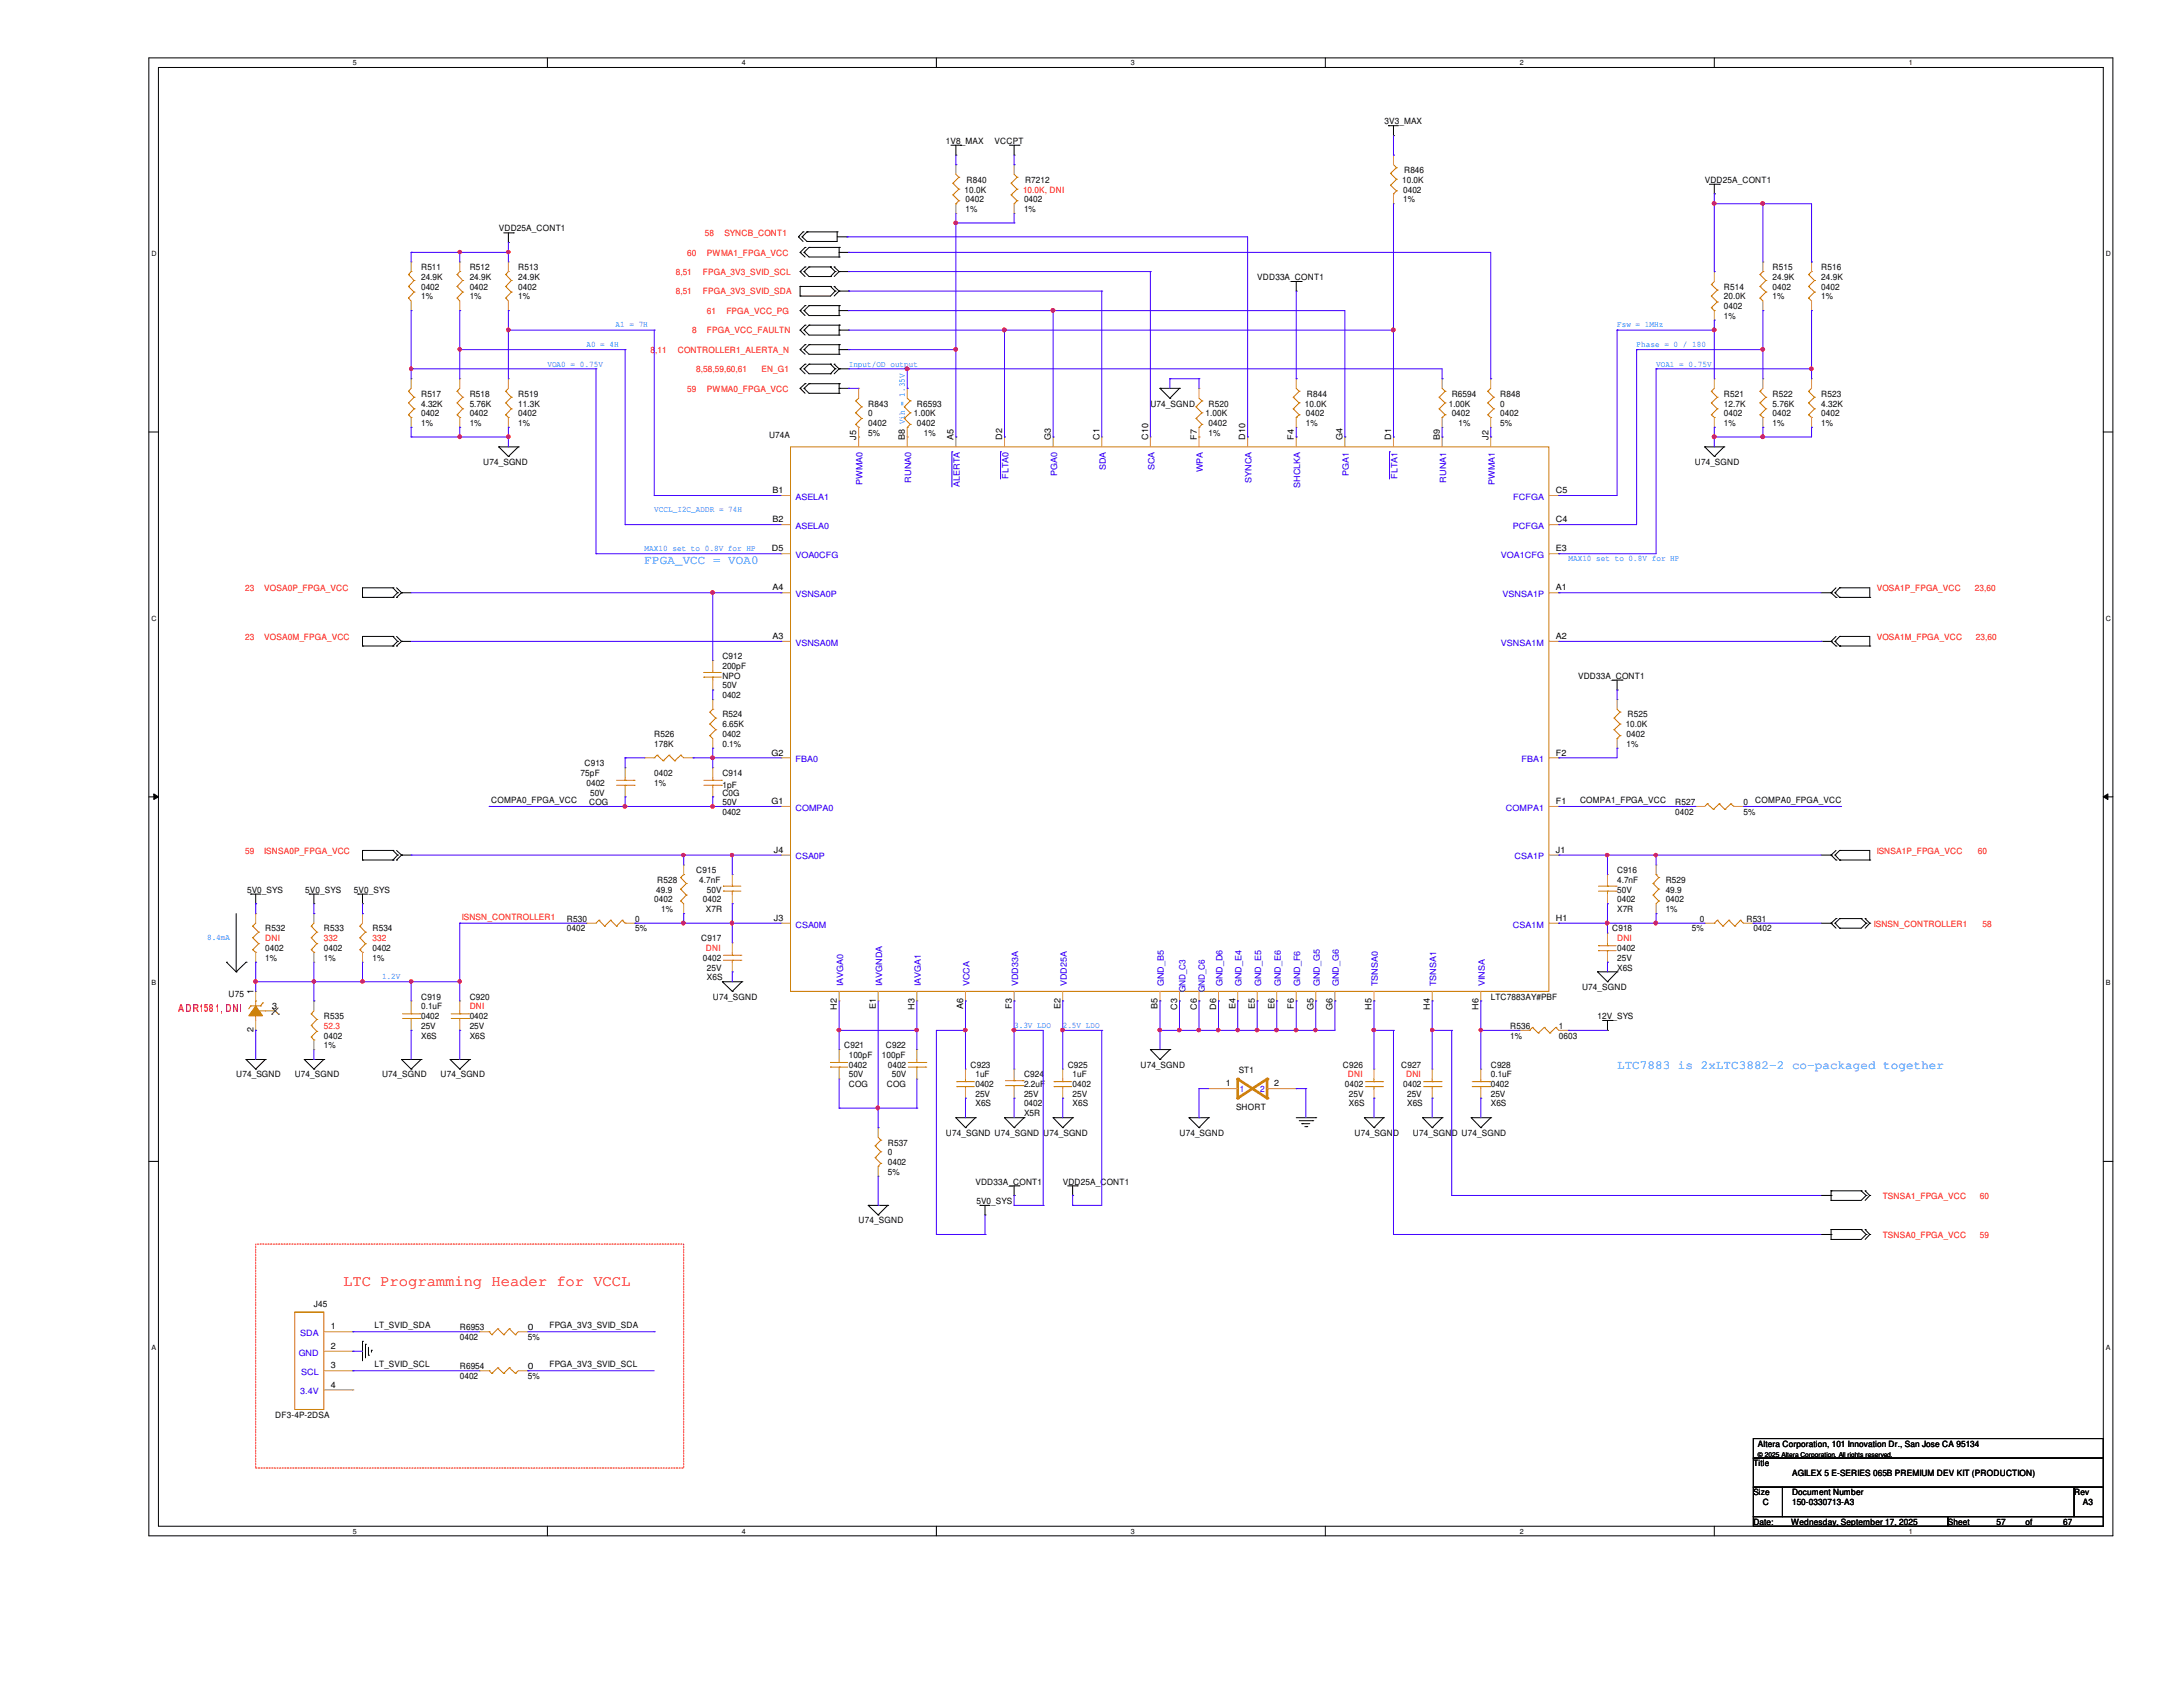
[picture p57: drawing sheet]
<svg xmlns="http://www.w3.org/2000/svg" width="279mm" height="216mm" viewBox="0 0 279 216" stroke-linecap="round" stroke-linejoin="round" font-family="sans-serif">
<defs><g id="words">
<text font-size="2" fill="#f00" x="43.9" y="164.5">LTC Programming Header for VCCL</text>
<g font-size="1.6" fill="#007fff">
<text x="82.5" y="72.1">FPGA_VCC = VOA0</text>
<text x="207" y="136.9">LTC7883 is 2xLTC3882-2 co-packaged together</text>
</g>
<text font-size="1.5" fill="#f00" x="22.8" y="129.5">ADR1581, DNI</text>
<g font-size="1.1">
<text x="177.2" y="15.9">3V3_MAX</text>
<text x="121.1" y="18.4">1V8_MAX</text>
<text x="123.7" y="23.4">R840</text>
<text x="127.3" y="18.4">VCCPT</text>
<text x="131.2" y="23.4">R7212</text>
<text x="179.5" y="23.4">10.0K</text>
<text x="179.7" y="22.1">R846</text>
<text x="218.2" y="23.4">VDD25A_CONT1</text>
<text x="63.8" y="29.6">VDD25A_CONT1</text>
<text x="123.4" y="24.6">10.0K</text>
<text x="123.6" y="25.9">0402</text>
<text x="123.6" y="27.1">1%</text>
<text x="131.1" y="25.9">0402</text>
<text x="131.1" y="27.1">1%</text>
<text x="179.6" y="24.6">0402</text>
<text x="179.6" y="25.9">1%</text>
<text x="53.9" y="34.6">R511</text>
<text x="53.9" y="35.8">24.9K</text>
<text x="60.1" y="34.6">R512</text>
<text x="60.1" y="35.8">24.9K</text>
<text x="66.3" y="34.6">R513</text>
<text x="66.3" y="35.8">24.9K</text>
<text x="160.9" y="35.8">VDD33A_CONT1</text>
<text x="226.9" y="34.6">R515</text>
<text x="226.9" y="35.8">24.9K</text>
<text x="233.1" y="34.6">R516</text>
<text x="233.1" y="35.8">24.9K</text>
<text x="53.9" y="37.1">0402</text>
<text x="53.9" y="38.3">1%</text>
<text x="60.1" y="37.1">0402</text>
<text x="60.1" y="38.3">1%</text>
<text x="66.3" y="37.1">0402</text>
<text x="66.3" y="38.3">1%</text>
<text x="220.6" y="37.1">R514</text>
<text x="220.6" y="38.3">20.0K</text>
<text x="220.6" y="39.6">0402</text>
<text x="220.6" y="40.8">1%</text>
<text x="226.9" y="37.1">0402</text>
<text x="226.9" y="38.3">1%</text>
<text x="233.1" y="37.1">0402</text>
<text x="233.1" y="38.3">1%</text>
<text x="53.9" y="50.8">R517</text>
<text x="53.9" y="52">4.32K</text>
<text x="53.9" y="53.3">0402</text>
<text x="60.1" y="50.8">R518</text>
<text x="60.1" y="52">5.76K</text>
<text x="60.1" y="53.3">0402</text>
<text x="66.3" y="50.8">R519</text>
<text x="66.3" y="52">11.3K</text>
<text x="66.3" y="53.3">0402</text>
<text x="111.1" y="52">R843</text>
<text x="111.1" y="53.3">0</text>
<text x="117" y="53.3">1.00K</text>
<text x="117.3" y="52">R6593</text>
<text x="147.2" y="52">U74_SGND</text>
<text x="154.3" y="53.3">1.00K</text>
<text x="154.7" y="52">R520</text>
<text x="167" y="52">10.0K</text>
<text x="167.1" y="53.3">0402</text>
<text x="167.3" y="50.8">R844</text>
<text x="185.4" y="52">1.00K</text>
<text x="185.8" y="50.8">R6594</text>
<text x="185.8" y="53.3">0402</text>
<text x="192" y="50.8">R848</text>
<text x="192" y="52">0</text>
<text x="192" y="53.3">0402</text>
<text x="220.6" y="50.8">R521</text>
<text x="220.6" y="52">12.7K</text>
<text x="220.6" y="53.3">0402</text>
<text x="226.9" y="50.8">R522</text>
<text x="226.9" y="52">5.76K</text>
<text x="226.9" y="53.3">0402</text>
<text x="233.1" y="50.8">R523</text>
<text x="233.1" y="52">4.32K</text>
<text x="233.1" y="53.3">0402</text>
<text x="53.9" y="54.5">1%</text>
<text x="60.1" y="54.5">1%</text>
<text x="61.8" y="59.5">U74_SGND</text>
<text x="66.3" y="54.5">1%</text>
<text x="98.4" y="56">U74A</text>
<text x="109.6" y="56.3" transform="rotate(-90 109.6 56.3)">J5</text>
<text x="111.1" y="55.8">5%</text>
<text x="111.1" y="54.5">0402</text>
<text x="115.8" y="56.3" transform="rotate(-90 115.8 56.3)">B8 Vih = 1.35V</text>
<text x="117.3" y="54.5">0402</text>
<text x="118.2" y="55.8">1%</text>
<text x="122" y="56.3" transform="rotate(-90 122 56.3)">A5</text>
<text x="128.3" y="56.3" transform="rotate(-90 128.3 56.3)">D2</text>
<text x="134.5" y="56.3" transform="rotate(-90 134.5 56.3)">G3</text>
<text x="140.7" y="56.3" transform="rotate(-90 140.7 56.3)">C1</text>
<text x="146.9" y="56.3" transform="rotate(-90 146.9 56.3)">C10</text>
<text x="153.2" y="56.3" transform="rotate(-90 153.2 56.3)">F7</text>
<text x="154.7" y="54.5">0402</text>
<text x="154.7" y="55.8">1%</text>
<text x="159.4" y="56.3" transform="rotate(-90 159.4 56.3)">D10</text>
<text x="165.6" y="56.3" transform="rotate(-90 165.6 56.3)">F4</text>
<text x="167.1" y="54.5">1%</text>
<text x="171.8" y="56.3" transform="rotate(-90 171.8 56.3)">G4</text>
<text x="178.1" y="56.3" transform="rotate(-90 178.1 56.3)">D1</text>
<text x="184.3" y="56.3" transform="rotate(-90 184.3 56.3)">B9</text>
<text x="186.7" y="54.5">1%</text>
<text x="190.5" y="56.3" transform="rotate(-90 190.5 56.3)">J2</text>
<text x="192" y="54.5">5%</text>
<text x="216.9" y="59.5">U74_SGND</text>
<text x="220.6" y="54.5">1%</text>
<text x="226.9" y="54.5">1%</text>
<text x="233.1" y="54.5">1%</text>
<text x="98.9" y="63.1">B1</text>
<text x="199.1" y="63.1">C5</text>
<text x="98.8" y="70.6">D5</text>
<text x="98.9" y="66.8">B2</text>
<text x="199.1" y="66.8">C4</text>
<text x="199.1" y="70.6">E3</text>
<text x="98.9" y="75.6">A4</text>
<text x="199.1" y="75.6">A1</text>
<text x="98.9" y="81.8">A3</text>
<text x="199.1" y="81.8">A2</text>
<text x="92.5" y="84.4">C912</text>
<text x="92.5" y="85.6">200pF</text>
<text x="92.5" y="86.9">NPO</text>
<text x="92.5" y="88.1">50V</text>
<text x="92.5" y="89.4">0402</text>
<text x="202" y="86.9">VDD33A_CONT1</text>
<text x="83.7" y="94.3">R526</text>
<text x="83.7" y="95.6">178K</text>
<text x="92.5" y="91.8">R524</text>
<text x="92.5" y="93.1">6.65K</text>
<text x="92.5" y="94.3">0402</text>
<text x="92.5" y="95.6">0.1%</text>
<text x="208.1" y="93.1">10.0K</text>
<text x="208.2" y="94.3">0402</text>
<text x="208.2" y="95.6">1%</text>
<text x="208.3" y="91.8">R525</text>
<text x="74.3" y="99.3">75pF</text>
<text x="74.8" y="98">C913</text>
<text x="75.1" y="100.5">0402</text>
<text x="75.5" y="101.8">50V</text>
<text x="83.7" y="99.3">0402</text>
<text x="83.7" y="100.5">1%</text>
<text x="92.5" y="99.3">C914</text>
<text x="92.5" y="100.8">1pF</text>
<text x="92.5" y="101.8">C0G</text>
<text x="98.8" y="96.7">G2</text>
<text x="199.1" y="96.7">F2</text>
<text x="62.9" y="102.7">COMPA0_FPGA_VCC</text>
<text x="75.4" y="103">COG</text>
<text x="92.5" y="103">50V</text>
<text x="92.5" y="104.3">0402</text>
<text x="98.8" y="102.9">G1</text>
<text x="199.1" y="102.9">F1</text>
<text x="202.2" y="102.7">COMPA1_FPGA_VCC</text>
<text x="214.4" y="103">R527</text>
<text x="214.4" y="104.3">0402</text>
<text x="223.1" y="104.3">5%</text>
<text x="223.1" y="103">0</text>
<text x="224.7" y="102.7">COMPA0_FPGA_VCC</text>
<text x="84.1" y="113">R528</text>
<text x="89.1" y="111.8">C915</text>
<text x="89.5" y="113">4.7nF</text>
<text x="99.1" y="109.1">J4</text>
<text x="199.1" y="109.1">J1</text>
<text x="207" y="111.8">C916</text>
<text x="207" y="113">4.7nF</text>
<text x="213.2" y="113">R529</text>
<text x="31.6" y="114.3">5V0_SYS</text>
<text x="34" y="119.2">R532</text>
<text x="39.1" y="114.3">5V0_SYS</text>
<text x="41.4" y="119.2">R533</text>
<text x="45.3" y="114.3">5V0_SYS</text>
<text x="47.7" y="119.2">R534</text>
<text x="72.6" y="118">R530</text>
<text x="72.6" y="119.2">0402</text>
<text x="81.3" y="119.2">5%</text>
<text x="81.3" y="118">0</text>
<text x="83.7" y="115.5">0402</text>
<text x="84" y="114.3">49.9</text>
<text x="84.6" y="116.7">1%</text>
<text x="90" y="115.5">0402</text>
<text x="90.3" y="116.7">X7R</text>
<text x="90.5" y="114.3">50V</text>
<text x="99.1" y="117.9">J3</text>
<text x="199.1" y="117.9">H1</text>
<text x="206.3" y="119.2">C918</text>
<text x="207" y="114.3">50V</text>
<text x="207" y="115.5">0402</text>
<text x="207" y="116.7">X7R</text>
<text x="213.2" y="114.3">49.9</text>
<text x="213.2" y="115.5">0402</text>
<text x="213.2" y="116.7">1%</text>
<text x="216.5" y="119.2">5%</text>
<text x="217.6" y="118">0</text>
<text x="223.5" y="118">R531</text>
<text x="224.4" y="119.2">0402</text>
<text x="34" y="121.7">0402</text>
<text x="34" y="122.9">1%</text>
<text x="41.4" y="121.7">0402</text>
<text x="41.4" y="122.9">1%</text>
<text x="47.7" y="121.7">0402</text>
<text x="47.7" y="122.9">1%</text>
<text x="89.7" y="120.5">C917</text>
<text x="90" y="122.9">0402</text>
<text x="90.5" y="124.2">25V</text>
<text x="90.5" y="125.4">X6S</text>
<text x="207" y="121.7">0402</text>
<text x="207" y="122.9">25V</text>
<text x="207" y="124.2">X6S</text>
<text x="29.3" y="127.5">U75</text>
<text x="32.4" y="127.2" transform="rotate(-90 32.4 127.2)">1</text>
<text x="34.8" y="129.1">3</text>
<text x="41.4" y="130.4">R535</text>
<text x="53.9" y="127.9">C919</text>
<text x="53.9" y="129.2">0.1uF</text>
<text x="53.9" y="130.4">0402</text>
<text x="53.9" y="131.7">25V</text>
<text x="60.1" y="127.9">C920</text>
<text x="60.1" y="130.4">0402</text>
<text x="60.1" y="131.7">25V</text>
<text x="91.2" y="127.9">U74_SGND</text>
<text x="107.1" y="129.2" transform="rotate(-90 107.1 129.2)">H2</text>
<text x="112.1" y="129.2" transform="rotate(-90 112.1 129.2)">E1</text>
<text x="117.1" y="129.2" transform="rotate(-90 117.1 129.2)">H3</text>
<text x="123.3" y="129.2" transform="rotate(-90 123.3 129.2)">A6</text>
<text x="129.5" y="129.1" transform="rotate(-90 129.5 129.1)">F3</text>
<text x="135.7" y="129.2" transform="rotate(-90 135.7 129.2)">E2</text>
<text x="148.2" y="129.2" transform="rotate(-90 148.2 129.2)">B5</text>
<text x="150.7" y="129.2" transform="rotate(-90 150.7 129.2)">C3</text>
<text x="153.2" y="129.2" transform="rotate(-90 153.2 129.2)">C6</text>
<text x="155.7" y="129.2" transform="rotate(-90 155.7 129.2)">D6</text>
<text x="158.1" y="129.2" transform="rotate(-90 158.1 129.2)">E4</text>
<text x="160.6" y="129.2" transform="rotate(-90 160.6 129.2)">E5</text>
<text x="163.1" y="129.2" transform="rotate(-90 163.1 129.2)">E6</text>
<text x="165.6" y="129.1" transform="rotate(-90 165.6 129.1)">F6</text>
<text x="168.1" y="129.3" transform="rotate(-90 168.1 129.3)">G5</text>
<text x="170.6" y="129.3" transform="rotate(-90 170.6 129.3)">G6</text>
<text x="175.6" y="129.2" transform="rotate(-90 175.6 129.2)">H5</text>
<text x="183" y="129.2" transform="rotate(-90 183 129.2)">H4</text>
<text x="189.2" y="129.2" transform="rotate(-90 189.2 129.2)">H6</text>
<text x="190.8" y="127.9">LTC7883AY#PBF</text>
<text x="193.3" y="131.7">R536</text>
<text x="199.5" y="131.7">1</text>
<text x="202.5" y="126.7">U74_SGND</text>
<text x="204.5" y="130.4">12V_SYS</text>
<text x="30.2" y="137.9">U74_SGND</text>
<text x="32.4" y="132.1" transform="rotate(-90 32.4 132.1)">2</text>
<text x="37.7" y="137.9">U74_SGND</text>
<text x="41.4" y="132.9">0402</text>
<text x="41.4" y="134.2">1%</text>
<text x="48.9" y="137.9">U74_SGND</text>
<text x="53.9" y="132.9">X6S</text>
<text x="56.4" y="137.9">U74_SGND</text>
<text x="60.1" y="132.9">X6S</text>
<text x="108" y="134.2">C921</text>
<text x="108.6" y="135.4">100pF</text>
<text x="108.6" y="136.7">0402</text>
<text x="108.6" y="137.9">50V</text>
<text x="112.9" y="135.4">100pF</text>
<text x="113.4" y="134.2">C922</text>
<text x="113.6" y="136.7">0402</text>
<text x="114.1" y="137.9">50V</text>
<text x="124.2" y="136.7">C923</text>
<text x="124.8" y="137.9">1uF</text>
<text x="131.1" y="137.9">C924</text>
<text x="136.7" y="136.7">C925</text>
<text x="137.3" y="137.9">1uF</text>
<text x="146" y="136.7">U74_SGND</text>
<text x="158.5" y="137.4">ST1</text>
<text x="171.9" y="136.7">C926</text>
<text x="179.3" y="136.7">C927</text>
<text x="190.8" y="136.7">C928</text>
<text x="190.8" y="137.9">0.1uF</text>
<text x="193.3" y="132.9">1%</text>
<text x="199.5" y="132.9">0603</text>
<text x="108.6" y="139.1">COG</text>
<text x="113.5" y="139.1">COG</text>
<text x="124.8" y="139.1">0402</text>
<text x="124.8" y="140.4">25V</text>
<text x="124.8" y="141.6">X6S</text>
<text x="131.1" y="139.1">2.2uF</text>
<text x="131.1" y="140.4">25V</text>
<text x="131.1" y="141.6">0402</text>
<text x="131.1" y="142.9">X5R</text>
<text x="137.3" y="139.1">0402</text>
<text x="137.3" y="140.4">25V</text>
<text x="137.3" y="141.6">X6S</text>
<text x="156.9" y="139">1</text>
<text x="158.2" y="142.1">SHORT</text>
<text x="163.1" y="139">2</text>
<text x="172.1" y="139.1">0402</text>
<text x="172.6" y="140.4">25V</text>
<text x="172.6" y="141.6">X6S</text>
<text x="179.6" y="139.1">0402</text>
<text x="180.1" y="140.4">25V</text>
<text x="180.1" y="141.6">X6S</text>
<text x="190.8" y="139.1">0402</text>
<text x="190.8" y="140.4">25V</text>
<text x="190.8" y="141.6">X6S</text>
<text x="113.6" y="146.6">R537</text>
<text x="113.6" y="147.8">0</text>
<text x="113.6" y="149.1">0402</text>
<text x="121.1" y="145.4">U74_SGND U74_SGND</text>
<text x="133.5" y="145.4">U74_SGND</text>
<text x="151" y="145.4">U74_SGND</text>
<text x="173.4" y="145.4">U74_SGND</text>
<text x="180.8" y="145.4">U74_SGND U74_SGND</text>
<text x="113.6" y="150.3">5%</text>
<text x="124.8" y="151.6">VDD33A_CONT1</text>
<text x="125" y="154.1">5V0_SYS</text>
<text x="136" y="151.6">VDD25A_CONT1</text>
<text x="109.9" y="156.5">U74_SGND</text>
<text x="40.2" y="167.3">J45</text>
<text x="42.3" y="170.1">1</text>
<text x="42.3" y="172.6">2</text>
<text x="47.9" y="170">LT_SVID_SDA</text>
<text x="58.8" y="170.3">R6953</text>
<text x="58.8" y="171.5">0402</text>
<text x="67.6" y="170.3">0</text>
<text x="67.6" y="171.5">5%</text>
<text x="70.3" y="170">FPGA_3V3_SVID_SDA</text>
<text x="42.3" y="175.1">3</text>
<text x="42.3" y="177.6">4</text>
<text x="47.9" y="175">LT_SVID_SCL</text>
<text x="58.8" y="175.2">R6954</text>
<text x="58.8" y="176.5">0402</text>
<text x="67.6" y="175.2">0</text>
<text x="67.6" y="176.5">5%</text>
<text x="70.3" y="175">FPGA_3V3_SVID_SCL</text>
<text x="35.2" y="181.4">DF3-4P-2DSA</text>
<text x="225" y="185.2">Altera Corporation, 101 Innovation Dr., San Jose CA 95134</text>
<text x="224.4" y="187.7">Title</text>
<text x="224.4" y="191.4">Size</text>
<text x="229.4" y="188.9">AGILEX 5 E-SERIES 065B PREMIUM DEV KIT (PRODUCTION)</text>
<text x="229.4" y="191.4">Document Number</text>
<text x="265.5" y="191.4">Rev</text>
<text x="224.4" y="195.2">Date:</text>
<text x="225.6" y="192.7">C</text>
<text x="229.2" y="195.2">Wednesday, September 17, 2025</text>
<text x="229.4" y="192.7">150-0330713-A3</text>
<text x="249.3" y="195.2">Sheet</text>
<text x="255.5" y="195.2">57</text>
<text x="259.2" y="195.2">of</text>
<text x="264.1" y="195.2">67</text>
<text x="266.6" y="192.7">A3</text>
</g>
<g font-size="1.1" fill="#f00">
<text x="130.9" y="24.6">10.0K, DNI</text>
<text x="86.5" y="35.2">8,51</text>
<text x="88" y="32.7">60</text>
<text x="90" y="35.2">FPGA_3V3_SVID_SCL</text>
<text x="90.2" y="30.2">58</text>
<text x="90.5" y="32.7">PWMA1_FPGA_VCC</text>
<text x="92.7" y="30.2">SYNCB_CONT1</text>
<text x="86.5" y="37.6">8,51</text>
<text x="90" y="37.6">FPGA_3V3_SVID_SDA</text>
<text x="90.5" y="40.2">61</text>
<text x="93" y="40.2">FPGA_VCC_PG</text>
<text x="83.3" y="45.2">8,11</text>
<text x="86.7" y="45.2">CONTROLLER1_ALERTA_N</text>
<text x="88.6" y="42.7">8</text>
<text x="89.1" y="47.7">8,58,59,60,61</text>
<text x="90.5" y="42.7">FPGA_VCC_FAULTN</text>
<text x="97.5" y="47.7">EN_G1</text>
<text x="88" y="50.2">59</text>
<text x="90.5" y="50.2">PWMA0_FPGA_VCC</text>
<text x="31.4" y="75.6">23</text>
<text x="33.8" y="75.6">VOSA0P_FPGA_VCC</text>
<text x="240.2" y="75.6">VOSA1P_FPGA_VCC</text>
<text x="252.8" y="75.6">23,60</text>
<text x="31.4" y="81.9">23</text>
<text x="33.8" y="81.9">VOSA0M_FPGA_VCC</text>
<text x="240.2" y="81.9">VOSA1M_FPGA_VCC</text>
<text x="252.9" y="81.9">23,60</text>
<text x="31.4" y="109.3">59</text>
<text x="33.8" y="109.3">ISNSA0P_FPGA_VCC</text>
<text x="240.2" y="109.3">ISNSA1P_FPGA_VCC</text>
<text x="253.2" y="109.3">60</text>
<text x="59.1" y="117.7">ISNSN_CONTROLLER1</text>
<text x="239.8" y="118.6">ISNSN_CONTROLLER1</text>
<text x="253.7" y="118.6">58</text>
<text x="34" y="120.5">DNI</text>
<text x="41.4" y="120.5">332</text>
<text x="47.7" y="120.5">332</text>
<text x="90.3" y="121.7">DNI</text>
<text x="207" y="120.5">DNI</text>
<text x="41.4" y="131.7">52.3</text>
<text x="60.1" y="129.2">DNI</text>
<text x="172.5" y="137.9">DNI</text>
<text x="180" y="137.9">DNI</text>
<text x="241" y="153.5">TSNSA1_FPGA_VCC</text>
<text x="253.4" y="153.5">60</text>
<text x="241" y="158.4">TSNSA0_FPGA_VCC</text>
<text x="253.4" y="158.4">59</text>
</g>
<g font-size="1.1" fill="#007fff">
<text x="78.8" y="41.9">A1 = 7H</text>
<text x="207" y="41.9">Fsw = 1MHz</text>
<text x="70.1" y="46.9">VOA0 = 0.75V</text>
<text x="75.1" y="44.4">A0 = 4H</text>
<text x="108.6" y="46.9">Input/OD output</text>
<text x="209.5" y="44.4">Phase = 0 / 180</text>
<text x="212" y="46.9">VOA1 = 0.75V</text>
<text x="83.7" y="65.6">VCCL_I2C_ADDR = 74H</text>
<text x="82.5" y="70.6">MAX10 set to 0.8V for HP</text>
<text x="200.7" y="71.8">MAX10 set to 0.8V for HP</text>
<text x="26.5" y="120.4">8.4mA</text>
<text x="48.9" y="125.3">1.2V</text>
<text x="129.8" y="131.5">3.3V LDO</text>
<text x="136" y="131.5">2.5V LDO</text>
</g>
<g font-size="1.1" fill="#00c">
<text x="101.8" y="64">ASELA1</text>
<text x="110.4" y="62.1" transform="rotate(-90 110.4 62.1)">PWMA0</text>
<text x="116.6" y="61.8" transform="rotate(-90 116.6 61.8)">RUNA0</text>
<text x="122.9" y="62.3" transform="rotate(-90 122.9 62.3)">ALERTA</text>
<text x="129.1" y="61.3" transform="rotate(-90 129.1 61.3)">FLTA0</text>
<text x="135.3" y="60.9" transform="rotate(-90 135.3 60.9)">PGA0</text>
<text x="141.5" y="60.2" transform="rotate(-90 141.5 60.2)">SDA</text>
<text x="147.7" y="60.2" transform="rotate(-90 147.7 60.2)">SCA</text>
<text x="154" y="60.5" transform="rotate(-90 154 60.5)">WPA</text>
<text x="160.2" y="61.8" transform="rotate(-90 160.2 61.8)">SYNCA</text>
<text x="166.4" y="62.4" transform="rotate(-90 166.4 62.4)">SHCLKA</text>
<text x="172.6" y="60.9" transform="rotate(-90 172.6 60.9)">PGA1</text>
<text x="178.9" y="61.3" transform="rotate(-90 178.9 61.3)">FLTA1</text>
<text x="185.1" y="61.8" transform="rotate(-90 185.1 61.8)">RUNA1</text>
<text x="191.3" y="62.1" transform="rotate(-90 191.3 62.1)">PWMA1</text>
<text x="193.7" y="64">FCFGA</text>
<text x="101.8" y="67.7">ASELA0</text>
<text x="101.8" y="71.4">VOA0CFG</text>
<text x="192.1" y="71.4">VOA1CFG</text>
<text x="193.6" y="67.7">PCFGA</text>
<text x="101.8" y="76.4">VSNSA0P</text>
<text x="192.3" y="76.4">VSNSA1P</text>
<text x="101.8" y="82.6">VSNSA0M</text>
<text x="192.1" y="82.6">VSNSA1M</text>
<text x="101.8" y="97.5">FBA0</text>
<text x="194.7" y="97.5">FBA1</text>
<text x="101.8" y="103.8">COMPA0</text>
<text x="192.7" y="103.8">COMPA1</text>
<text x="101.8" y="110">CSA0P</text>
<text x="193.8" y="110">CSA1P</text>
<text x="101.8" y="118.7">CSA0M</text>
<text x="193.6" y="118.7">CSA1M</text>
<text x="107.9" y="126.2" transform="rotate(-90 107.9 126.2)">IAVGA0</text>
<text x="112.9" y="126.2" transform="rotate(-90 112.9 126.2)">IAVGNDA</text>
<text x="117.9" y="126.2" transform="rotate(-90 117.9 126.2)">IAVGA1</text>
<text x="124.1" y="126.2" transform="rotate(-90 124.1 126.2)">VCCA</text>
<text x="130.3" y="126.2" transform="rotate(-90 130.3 126.2)">VDD33A</text>
<text x="136.5" y="126.2" transform="rotate(-90 136.5 126.2)">VDD25A</text>
<text x="149" y="126.2" transform="rotate(-90 149 126.2)">GND_B5</text>
<text x="151.7" y="127" transform="rotate(-90 151.7 127)">GND_C3</text>
<text x="154.2" y="127" transform="rotate(-90 154.2 127)">GND_C6</text>
<text x="156.5" y="126.2" transform="rotate(-90 156.5 126.2)">GND_D6</text>
<text x="158.9" y="126.2" transform="rotate(-90 158.9 126.2)">GND_E4</text>
<text x="161.4" y="126.2" transform="rotate(-90 161.4 126.2)">GND_E5</text>
<text x="163.9" y="126.2" transform="rotate(-90 163.9 126.2)">GND_E6</text>
<text x="166.4" y="126.2" transform="rotate(-90 166.4 126.2)">GND_F6</text>
<text x="168.9" y="126.2" transform="rotate(-90 168.9 126.2)">GND_G5</text>
<text x="171.4" y="126.2" transform="rotate(-90 171.4 126.2)">GND_G6</text>
<text x="176.4" y="126.2" transform="rotate(-90 176.4 126.2)">TSNSA0</text>
<text x="183.8" y="126.2" transform="rotate(-90 183.8 126.2)">TSNSA1</text>
<text x="190" y="126.2" transform="rotate(-90 190 126.2)">VINSA</text>
<text x="158.7" y="139.7">1</text>
<text x="161.3" y="139.7">2</text>
<text x="38.2" y="173.5">GND</text>
<text x="38.4" y="171">SDA</text>
<text x="38.4" y="178.4">3.4V</text>
<text x="38.6" y="176">SCL</text>
</g>
<g font-size=".9">
<text x="45.2" y="8.3">5</text>
<text x="95" y="8.3">4</text>
<text x="144.7" y="8.3">3</text>
<text x="194.5" y="8.3">2</text>
<text x="244.3" y="8.3">1</text>
<text x="19.4" y="32.8">D</text>
<text x="269.5" y="32.8">D</text>
<text x="19.4" y="79.4">C</text>
<text x="269.5" y="79.4">C</text>
<text x="19.4" y="126.1">B</text>
<text x="269.5" y="126.1">B</text>
<text x="19.4" y="172.8">A</text>
<text x="269.5" y="172.8">A</text>
<text x="45.2" y="196.3">5</text>
<text x="95" y="196.3">4</text>
<text x="144.7" y="196.3">3</text>
<text x="194.5" y="196.3">2</text>
<text x="244.3" y="196.3">1</text>
</g>
<text font-size=".8" x="225" y="186.4">© 2025 Altera Corporation. All rights reserved.</text>
</g></defs>
<path d="M19.1 7.4h251.3v189.2h-251.3zM20.3 8.6h248.9v186.7h-248.9z" fill="none" stroke="#000" stroke-width=".13"/>
<g fill="#fff">
<path d="M45.2 7.5h.5v1.1h-.5z"/>
<path d="M45.2 195.5h.5v1h-.5z"/>
</g>
<path d="M70.1 7.4v1.2M70.1 195.3v1.3" fill="none" stroke="#000" stroke-width=".13"/>
<g fill="#fff">
<path d="M95 7.5h.5v1.1h-.5z"/>
<path d="M95 195.5h.5v1h-.5z"/>
</g>
<path d="M119.8 7.4v1.2M119.8 195.3v1.3" fill="none" stroke="#000" stroke-width=".13"/>
<g fill="#fff">
<path d="M144.7 7.5h.5v1.1h-.5z"/>
<path d="M144.7 195.5h.5v1h-.5z"/>
</g>
<path d="M169.6 7.4v1.2M169.6 195.3v1.3" fill="none" stroke="#000" stroke-width=".13"/>
<g fill="#fff">
<path d="M194.5 7.5h.5v1.1h-.5z"/>
<path d="M194.5 195.5h.5v1h-.5z"/>
</g>
<path d="M219.4 7.4v1.2M219.4 195.3v1.3" fill="none" stroke="#000" stroke-width=".13"/>
<g fill="#fff">
<path d="M244.3 7.5h.5v1.1h-.5z"/>
<path d="M244.3 195.5h.5v1h-.5z"/>
<path d="M19.4 32h.6v1h-.6z"/>
<path d="M269.5 32h.7v1h-.7z"/>
<path d="M19.4 78.6h.6v1h-.6z"/>
<path d="M269.5 78.6h.7v1h-.7z"/>
</g>
<path d="M19.1 55.3h1.2M269.2 55.3h1.2" fill="none" stroke="#000" stroke-width=".13"/>
<g fill="#fff">
<path d="M19.4 125.3h.6v1h-.6z"/>
<path d="M269.5 125.3h.6v1h-.6z"/>
</g>
<path d="M19.1 102h1.2M19.7 101.6l.6 .4-.6 .3zM269.2 102l.6-.4v.7zM269.2 102h1.2" fill="none" stroke="#000" stroke-width=".13"/>
<path d="M19.7 101.6l.6 .4-.6 .3zM269.2 102l.6-.4v.7z" fill="#000"/>
<g fill="#fff">
<path d="M19.4 172h.5v1h-.5z"/>
<path d="M269.5 172h.6v1h-.6z"/>
</g>
<g fill="none" stroke="#000" stroke-width=".13">
<path d="M121.7 18.6h1.3M122.3 19.9h.1M122.3 18.6v1.3M123 18.6h.1M129.2 18.6h1.2M129.8 19.9h.1M129.8 18.6v1.3M130.4 18.6h.1M177.7 16.1h.1M177.7 16.1h1.3M178.4 17.4h.1M178.4 16.1v1.3"/>
<path d="M64.5 29.8h1.2M65.1 31h.1M65.1 29.8v1.2M65.7 29.8h.1M102.2 30.3h.1M102.2 30.3l.6 .6M102.4 39.8h.1M102.4 36.7h.1M102.4 37.9h.1M102.4 34.8h.1M102.4 32.3h.1M102.4 39.8l.6 .6"/>
<path d="M102.4 36.7h3.9M102.4 36.7v1.2M102.4 34.8l.6 .6M102.4 32.3l.6 .6M102.7 30.3h.1M102.7 30.3l.6 .6M102.8 29.7h.1M102.8 29.7l-.6 .6M102.9 39.8h.1M102.9 34.8h.1M102.9 32.3h.1M102.9 39.8l.6 .6h3.9"/>
<path d="M102.9 34.8l.6 .6h2.8M102.9 32.3l.6 .6h3.9M103 39.1h.1M103 34.2h.1M103 31.7h.1M103 39.1l-.6 .7M103 34.2l-.6 .6M103 31.7l-.6 .6M103.3 29.7h.1M103.3 30.9h.1M103.3 29.7h3.8M103.3 29.7l-.6 .6"/>
<path d="M103.5 39.1h.1M103.5 34.2h.1M103.5 31.7h.1M103.5 39.1h3.9M103.5 39.1l-.6 .7M103.5 34.2h2.8M103.5 34.2l-.6 .6M103.5 31.7h3.9M103.5 31.7l-.6 .6M106.3 36.7h.1M106.3 34.2h.1M106.3 35.4h.1"/>
<path d="M106.3 36.7l.6 .6M106.3 34.2l.6 .6M106.8 36.7h.1M106.8 34.2h.1M106.8 36.7l.6 .6M106.8 34.2l.6 .6M106.9 37.3h.1M106.9 34.8h.1M106.9 37.3l-.6 .6h-3.9M106.9 34.8l-.6 .6M107.1 29.7h.1M107.1 29.7v1.2h-3.8"/>
<path d="M107.1 30.3h1.3M107.4 39.1h.1M107.4 39.8h.1M107.4 37.3h.1M107.4 34.8h.1M107.4 31.7h.1M107.4 32.9h.1M107.4 32.3h.1M107.4 37.3l-.6 .6M107.4 31.7v1.2M107.4 39.1v1.3M107.4 34.8l-.6 .6"/>
<path d="M107.4 39.8h1.2M107.4 37.3h1.2M107.4 34.8h1.2M107.4 32.3h1.2M108.4 30.3h.1M108.6 37.3h.1M165.3 36h1.2M165.9 37.3h.1M165.9 36v1.3M166.5 36h.1M218.8 23.6h1.2M219.4 24.8h.1"/>
<path d="M219.4 23.6v1.2M220 23.6h.1M63.8 57.2h.1M63.8 57.2h2.5M63.8 57.2l1.3 1.2M65.1 58.4h.1M66.3 57.2h.1M66.3 57.2l-1.2 1.2M102.4 42.2h.1M102.4 44.7h.1M102.4 47.2h.1M102.4 49.7h.1"/>
<path d="M102.4 42.2l.6 .7M102.4 44.7l.6 .6M102.4 47.2l.6 .6M102.4 49.7l.6 .6M102.9 42.2h.1M102.9 44.7h.1M102.9 47.2h.1M102.9 49.7h.1M102.9 42.2l.6 .7h3.9M102.9 44.7l.6 .6h3.9M102.9 47.2l.6 .6h2.8M102.9 49.7l.6 .6h3.9"/>
<path d="M103 41.6h.1M103 44.1h.1M103 46.6h.1M103 49.1h.1M103 41.6l-.6 .6M103 44.1l-.6 .6M103 46.6l-.6 .6M103 49.1l-.6 .6M103.5 41.6h.1M103.5 44.1h.1M103.5 46.6h.1M103.5 49.1h.1"/>
<path d="M103.5 41.6h3.9M103.5 41.6l-.6 .6M103.5 44.1h3.9M103.5 44.1l-.6 .6M103.5 46.6h2.8M103.5 46.6l-.6 .6M103.5 49.1h3.9M103.5 49.1l-.6 .6M106.3 46.6h.1M106.3 47.8h.1M106.3 46.6l.6 .6M106.8 46.6h.1"/>
<path d="M106.8 46.6l.6 .6M106.9 47.2h.1M106.9 47.2l-.6 .6M107.4 41.6h.1M107.4 42.9h.1M107.4 42.2h.1M107.4 44.1h.1M107.4 45.3h.1M107.4 44.7h.1M107.4 40.4h.1M107.4 47.2h.1M107.4 49.1h.1"/>
<path d="M107.4 50.3h.1M107.4 49.7h.1M107.4 49.7h1.2M107.4 41.6v1.3M107.4 44.1v1.2M107.4 49.1v1.2M107.4 42.2h1.2M107.4 44.7h1.2M107.4 47.2l-.6 .6M107.4 47.2h1.2M148.5 49.7h.1M148.5 49.7h2.5"/>
<path d="M148.5 49.7l1.2 1.3M149.7 51h.1M151 49.7h.1M151 49.7l-1.3 1.3M218.2 57.2h.1M218.2 57.2h2.4M218.2 57.2l1.2 1.2M219.4 58.4h.1M220.6 57.2h.1M220.6 57.2l-1.2 1.2M46.4 76.5h.1M46.4 76.5h3.9"/>
<path d="M50.3 76.5h.1M50.3 75.2h.1M50.3 75.2h-3.9v1.3M50.3 75.2l.6 .7M50.8 76.5h.1M50.8 75.2l.6 .7M50.9 75.9h.1M50.9 75.9l-.6 .6M51.4 75.9h.1M51.4 75.9l-.6 .6M51.4 75.9h1.2M233.1 75.9h1.3"/>
<path d="M234.4 75.9h.1M234.4 75.9l.6 .6M234.9 75.9h.1M234.9 75.9l.6 .6M235 76.5h.1M235 75.2l-.6 .7M235.5 76.5h.1M235.5 75.2h.1M235.5 75.2h3.8v1.3M235.5 76.5h3.8M235.5 75.2l-.6 .7M239.3 76.5h.1"/>
<path d="M46.4 82.7h.1M46.4 82.7h3.9M50.3 82.7h.1M50.3 81.4h.1M50.3 81.4h-3.9v1.3M50.3 81.4l.6 .7M50.8 82.7h.1M50.8 81.4l.6 .7M50.9 82.1h.1M50.9 82.1l-.6 .6M51.4 82.1h.1M51.4 82.1l-.6 .6"/>
<path d="M51.4 82.1h1.2M206.3 87h1.3M207 88.3h.1M207 87v1.3M207.6 87h.1M233.1 82.1h1.3M234.4 82.1h.1M234.4 82.1l.6 .6M234.9 82.1h.1M234.9 82.1l.6 .6M235 82.7h.1M235 81.4l-.6 .7"/>
<path d="M235.5 82.7h.1M235.5 81.4h.1M235.5 81.4h3.8v1.3M235.5 82.7h3.8M235.5 81.4l-.6 .7M239.3 82.7h.1M30.2 116.9v7.5M32.1 114.4h.1M32.1 114.4h1.3M32.7 115.7h.1M32.7 114.4v1.3M39.6 114.4h.1"/>
<path d="M39.6 114.4h1.2M40.2 115.7h.1M40.2 114.4v1.3M45.8 114.4h.1M45.8 114.4h1.2M46.4 115.7h.1M46.4 110.1h.1M46.4 114.4v1.3M46.4 110.1h3.9M50.3 110.1h.1M50.3 108.8h.1M50.3 108.8h-3.9v1.3"/>
<path d="M50.3 108.8l.6 .6M50.8 110.1h.1M50.8 108.8l.6 .6M50.9 109.4h.1M50.9 109.4l-.6 .7M51.4 109.4h.1M51.4 109.4l-.6 .7M51.4 109.4h1.2M233.1 118.2h1.3M233.1 109.4h1.3M234.4 118.2h.1M234.4 109.4h.1"/>
<path d="M234.4 118.2l.6 .6M234.4 109.4l.6 .7M234.9 118.2h.1M234.9 109.4h.1M234.9 118.2l.6 .6M234.9 109.4l.6 .7M235 117.6h.1M235 110.1h.1M235 117.6l-.6 .6M235 108.8l-.6 .6M235.5 117.6h.1M235.5 118.8h.1"/>
<path d="M235.5 110.1h.1M235.5 108.8h.1M235.5 117.6h2.7M235.5 117.6l-.6 .6M235.5 110.1h3.8M235.5 108.8h3.8v1.3M235.5 108.8l-.6 .6M238.2 117.6h.1M238.2 117.6l.6 .6M238.7 117.6h.1M238.7 117.6l.6 .6M238.8 118.2h.1"/>
<path d="M238.8 118.2l-.6 .6h-2.7M239.3 118.2h.1M239.3 110.1h.1M239.3 118.2l-.6 .6M29 123.1h.1M29 123.1l1.2 1.3M30.2 124.4h.1M31.5 123.1h.1M31.5 135.6h.1M31.5 123.1l-1.3 1.3M31.5 135.6h2.5M31.5 135.6l1.2 1.2"/>
<path d="M32.7 136.8h.1M34 135.6h.1M34 135.6l-1.3 1.2M38.9 135.6h.1M38.9 135.6h2.5M38.9 135.6l1.3 1.2M40.2 136.8h.1M41.4 135.6h.1M41.4 135.6l-1.2 1.2M51.4 135.6h.1M51.4 135.6h2.5M51.4 135.6l1.2 1.2"/>
<path d="M52.6 136.8h.1M53.9 135.6h.1M53.9 135.6l-1.3 1.2M57.6 135.6h.1M57.6 135.6h2.5M57.6 135.6l1.2 1.2M58.8 136.8h.1M60.1 135.6h.1M60.1 135.6l-1.3 1.2M92.5 125.6h.1M92.5 125.6h2.5M92.5 125.6l1.2 1.3"/>
<path d="M93.7 126.9h.1M95 125.6h.1M95 125.6l-1.3 1.3M147.2 134.3h.1M147.2 134.3h2.5M147.2 134.3l1.3 1.3M148.5 135.6h.1M149.7 134.3h.1M149.7 134.3l-1.2 1.3M204.5 124.4h.1M204.5 124.4h2.5M204.5 124.4l1.2 1.2"/>
<path d="M205.1 130.6h1.2M205.7 131.9h.1M205.7 125.6h.1M205.7 130.6v1.3M206.3 130.6h.1M207 124.4h.1M207 124.4l-1.3 1.2M19.1 148.6h1.2M111.1 154.3h.1M111.1 154.3h2.5M111.1 154.3l1.3 1.2M112.4 155.5h.1"/>
<path d="M113.6 154.3h.1M113.6 154.3l-1.2 1.2M122.3 143h.1M122.3 143h2.5M122.3 143l1.3 1.3M123.6 144.3h.1M124.8 143h.1M124.8 143l-1.2 1.3M125.4 154.3h.1M125.4 154.3h1.3M126.1 155.5h.1M126.1 154.3v1.2"/>
<path d="M128.6 143h.1M128.6 143h2.5M128.6 143l1.2 1.3M129.2 151.8h1.2M129.8 144.3h.1M129.8 153h.1M129.8 151.8v1.2M130.4 151.8h.1M131.1 143h.1M131.1 143l-1.3 1.3M134.8 143h.1M134.8 143h2.5"/>
<path d="M134.8 143l1.2 1.3M136 144.3h.1M136.7 151.8h1.2M137.3 143h.1M137.3 153h.1M137.3 143l-1.3 1.3M137.3 151.8v1.2M137.9 151.8h.1M152.2 143h.1M152.2 143h2.5M152.2 143l1.3 1.3M153.5 144.3h.1"/>
<path d="M154.7 143h.1M154.7 143l-1.2 1.3M165.9 143h2.5M166.3 143.4h1.7M166.6 143.8h.1M166.6 143.8h1M167 144.2h.3M167.3 144.2h.1M168 143.4h.1M168.4 143h.1M174.6 143h.1M174.6 143h2.5"/>
<path d="M174.6 143l1.3 1.3M175.9 144.3h.1M177.1 143h.1M177.1 143l-1.2 1.3M182.1 143h.1M182.1 143h2.5M182.1 143l1.2 1.3M183.3 144.3h.1M184.6 143h.1M184.6 143l-1.3 1.3M188.3 143h.1M188.3 143h2.5"/>
<path d="M188.3 143l1.2 1.3M189.5 144.3h.1M190.8 143h.1M190.8 143l-1.3 1.3M233.1 158h1.3M233.1 153h1.3M234.4 157.4h.1M234.4 158.6h.1M234.4 158h.1M234.4 152.4h.1M234.4 153.6h.1M234.4 153h.1"/>
<path d="M234.4 157.4h3.8M234.4 152.4v1.2M234.4 157.4v1.2M234.4 152.4h3.8M238.2 157.4h.1M238.2 152.4h.1M238.2 157.4l.6 .6M238.2 152.4l.6 .6M238.7 157.4h.1M238.7 152.4h.1M238.7 157.4l.6 .6M238.7 152.4l.6 .6"/>
<path d="M238.8 158h.1M238.8 153h.1M238.8 158l-.6 .6h-3.8M238.8 153l-.6 .6h-3.8M239.3 158h.1M239.3 153h.1M239.3 158l-.6 .6M239.3 153l-.6 .6M269.2 148.6h1.2M46.4 171.7h.1M46.4 171.7v2.5M46.8 172h.1"/>
<path d="M46.8 172v1.8M47.2 173.4h.1M47.2 172.4v1M47.5 172.8h.1M47.5 172.8v.3M224.4 184.1h44.8v2.5h-44.8zM224.4 186.6h44.8v3.7h-44.8zM224.4 190.3h3.7v3.8h-3.7zM224.4 194.1h24.9v1.2h-24.9zM228.1 190.3h37.4v3.8h-37.4zM249.3 194.1h19.9v1.2h-19.9zM265.5 190.3h3.7v3.8h-3.7z"/>
</g>
<path d="M32.7 159.2h54.8v28.7h-54.8z" fill="none" stroke="#f00" stroke-width=".13" stroke-dasharray=".2 .2"/>
<g fill="none" stroke="#cc7f05" stroke-width=".13">
<path d="M64.7 38.1h.1M64.7 36.7h.1M64.7 35.1h.1M64.7 38.1l.4 .4M64.7 36.7l.7 .7M64.7 35.1l.7 .8M65.1 34.8h.1M65.1 34.8l-.4 .3M65.4 37.4h.1M65.4 35.9h.1M65.4 37.4l-.7 .7M65.4 35.9l-.7 .8"/>
<path d="M178 22.2h.1M178 23.7h.1M178 22.2l.7 .7M178 23.7l.7 .7M178.4 24.8h.1M178.4 21.1l.3 .4M178.7 21.5h.1M178.7 22.9h.1M178.7 24.4h.1M178.7 21.5l-.7 .7M178.7 22.9l-.7 .8M178.7 24.4l-.3 .4"/>
<path d="M225.3 38.1h.1M225.3 36.7h.1M225.3 35.1h.1M225.3 38.1l.3 .4M225.3 36.7l.7 .7M225.3 35.1l.7 .8M225.6 34.8h.1M225.6 34.8l-.3 .3M226 37.4h.1M226 35.9h.1M226 37.4l-.7 .7M226 35.9l-.7 .8"/>
<path d="M231.5 38.1h.1M231.5 36.7h.1M231.5 35.1h.1M231.5 38.1l.4 .4M231.5 36.7l.7 .7M231.5 35.1l.7 .8M231.9 34.8h.1M231.9 34.8l-.4 .3M232.2 37.4h.1M232.2 35.9h.1M232.2 37.4l-.7 .7M232.2 35.9l-.7 .8"/>
<path d="M58.5 50.1h.1M58.5 51.6h.1M58.5 53.1h.1M58.5 50.1l.7 .7M58.5 51.6l.7 .7M58.5 53.1l.3 .3M58.8 53.4h.1M58.8 49.7l-.3 .4M59.2 50.8h.1M59.2 52.3h.1M59.2 50.8l-.7 .8M59.2 52.3l-.7 .8"/>
<path d="M64.7 50.1h.1M64.7 51.6h.1M64.7 53.1h.1M64.7 50.1l.7 .7M64.7 51.6l.7 .7M64.7 53.1l.4 .3M65.1 53.4h.1M65.1 49.7l-.4 .4M65.4 50.8h.1M65.4 52.3h.1M65.4 50.8l-.7 .8M65.4 52.3l-.7 .8"/>
<path d="M101.2 57.2h97v69.7h-97zM109.5 51.3h.1M109.5 52.8h.1M109.5 54.3h.1M109.5 51.3l.8 .8M109.5 52.8l.8 .8M109.5 54.3l.4 .4M109.9 54.7h.1M109.9 51l-.4 .3M110.3 52.1h.1M110.3 53.6h.1M110.3 52.1l-.8 .7"/>
<path d="M110.3 53.6l-.8 .7M115.7 52.1h.1M115.7 53.6h.1M115.7 52.1l.8 .7M115.7 53.6l.8 .7M116.1 54.7h.1M116.1 51l.4 .3M116.5 51.3h.1M116.5 52.8h.1M116.5 54.3h.1M116.5 51.3l-.8 .8M116.5 52.8l-.8 .8"/>
<path d="M116.5 54.3l-.4 .4M153.1 52.1h.1M153.1 53.6h.1M153.1 52.1l.7 .7M153.1 53.6l.7 .7M153.5 54.7h.1M153.5 51l.3 .3M153.8 51.3h.1M153.8 52.8h.1M153.8 54.3h.1M153.8 51.3l-.7 .8M153.8 52.8l-.7 .8"/>
<path d="M153.8 54.3l-.3 .4M184.2 50.8h.1M184.2 52.3h.1M184.2 50.8l.8 .8M184.2 52.3l.8 .8M184.6 53.4h.1M184.6 49.7l.4 .4M185 50.1h.1M185 51.6h.1M185 53.1h.1M185 50.1l-.8 .7M185 51.6l-.8 .7"/>
<path d="M185 53.1l-.4 .3M225.3 50.1h.1M225.3 51.6h.1M225.3 53.1h.1M225.3 50.1l.7 .7M225.3 51.6l.7 .7M225.3 53.1l.3 .3M225.6 53.4h.1M225.6 49.7l-.3 .4M226 50.8h.1M226 52.3h.1M226 50.8l-.7 .8"/>
<path d="M226 52.3l-.7 .8M78.9 99.9h2.3M80 99.9h.1M80 99.5v.4M81.2 99.9h.1M83.7 97h.1M84.1 96.6h.1M84.1 96.6l.8 .8M84.1 96.6l-.4 .4M84.9 97.4h.1M85.6 96.6h.1M85.6 96.6l.8 .8"/>
<path d="M85.6 96.6l-.7 .8M86.4 97.4h.1M87.1 96.6h.1M87.1 96.6l.4 .4M87.1 96.6l-.7 .8M90.1 86.7h.1M90.1 86.1h.1M90.1 86.7h2.2M90.1 86.1h2.2M90.8 94.1h.1M90.8 92.7h.1M90.8 91.1h.1"/>
<path d="M90.8 94.1l.4 .4M90.8 92.7l.8 .7M90.8 91.1l.8 .8M91.2 86.1h.1M91.2 86.7h.1M91.2 90.8h.1M91.2 85.8v.3M91.2 86.7v.3M91.2 90.8l-.4 .3M91.6 93.4h.1M91.6 91.9h.1M91.6 93.4l-.8 .7"/>
<path d="M91.6 91.9l-.8 .8M206.6 91.9h.1M206.6 93.4h.1M206.6 91.9l.7 .8M206.6 93.4l.7 .7M207 94.5h.1M207 90.8l.3 .3M207.3 91.1h.1M207.3 92.7h.1M207.3 94.1h.1M207.3 91.1l-.7 .8M207.3 92.7l-.7 .7"/>
<path d="M207.3 94.1l-.3 .4M32.3 118.5h.1M32.3 118.5l.8 .8M32.7 118.2l-.4 .3M33.1 119.3h.1M33.1 119.3l-.8 .7M78.9 100.5h2.3M80 100.5h.1M80 100.5v.3M81.2 100.5h.1M87.1 115.3h.1M87.1 113.8h.1"/>
<path d="M87.1 112.3h.1M87.1 115.3l.4 .4M87.1 113.8l.7 .8M87.1 112.3l.7 .8M87.5 111.9h.1M87.5 111.9l-.4 .4M87.8 114.6h.1M87.8 113.1h.1M87.8 114.6l-.7 .7M87.8 113.1l-.7 .7M92.6 114h.1M92.6 113.4h.1"/>
<path d="M92.6 114h2.2M92.6 113.4h2.2M93.7 113.4h.1M93.7 114h.1M93.7 113.2v.2M93.7 114v.4M218.5 102.9h.1M218.5 102.9l-.3 .3M218.5 102.9l.8 .7M219.3 103.6h.1M219.4 118.2h.1M219.8 117.8h.1"/>
<path d="M219.8 117.8l.7 .7M219.8 117.8l-.4 .4M220 102.9h.1M220 102.9l-.7 .7M220 102.9l.8 .7M220.5 118.5h.1M220.8 103.6h.1M221.3 117.8h.1M221.3 117.8l.7 .7M221.3 117.8l-.8 .7M221.5 102.9h.1M221.5 102.9l-.7 .7"/>
<path d="M221.5 102.9l.4 .3M221.9 103.2h.1M222 118.5h.1M222.8 117.8h.1M222.8 117.8l.3 .4M222.8 117.8l-.8 .7M32.1 128.7h.1M32.1 128.7l-.3 .4M32.1 128.7h1.3M32.3 120h.1M32.3 121.5h.1M32.3 120l.8 .8"/>
<path d="M32.3 121.5l.4 .4M32.7 121.9h.1M32.7 129.4h.1M32.7 128.1h.1M32.7 128.1v2.5M32.7 129.4h1.3M33.1 120.8h.1M33.1 120.8l-.8 .7M33.4 128.7h.1M33.6 128.4h.1M33.6 128.4l-.2 .3M34 129.4h.1"/>
<path d="M128.7 138.9h2.2M128.7 138.3h2.2M129.8 138.3h.1M129.8 138.9h.1M129.8 138.1v.2M129.8 138.9v.4M130.9 138.9h.1M130.9 138.3h.1M174.8 138.4h2.2M174.8 139.1h2.2M175.9 139.1h.1M175.9 138.4h.1"/>
<path d="M175.9 138.1v.3M175.9 139.1v.2M177 138.4h.1M177 139.1h.1M37.7 167.9h3.7v12.5h-3.7zM37.7 167.9h3.7M62.6 170.4h.1M62.6 170.4l.3 .4M62.9 170.8h.1M63.7 170.1h.1M63.7 170.1l.8 .7M63.7 170.1l-.8 .7"/>
<path d="M64.5 170.8h.1M65.2 170.1h.1M65.2 170.1l.8 .7M65.2 170.1l-.7 .7M66 170.8h.1M66.3 170.4l-.3 .4"/>
</g>
<g fill="none" stroke="#aa8843" stroke-width=".13">
<path d="M178.4 19.9h.1M178.4 19.9v1.2M65.1 39.8h.1M65.1 33.5h.1M65.1 33.5v1.3M65.1 38.5v1.3M178.4 26.1h.1M178.4 24.8v1.3M225.6 39.8h.1M225.6 33.5h.1M225.6 33.5v1.3M225.6 38.5v1.3"/>
<path d="M231.9 39.8h.1M231.9 33.5h.1M231.9 33.5v1.3M231.9 38.5v1.3M58.8 48.5h.1M58.8 54.7h.1M58.8 48.5v1.2M58.8 53.4v1.3M65.1 48.5h.1M65.1 54.7h.1M65.1 48.5v1.2M65.1 53.4v1.3"/>
<path d="M109.9 49.7h.1M109.9 55.9h.1M109.9 49.7v1.3M109.9 54.7v2.5M116.1 49.7h.1M116.1 55.9h.1M116.1 49.7v1.3M116.1 54.7v2.5M122.3 55.9h.1M122.3 55.9v1.3M128.6 55.9h.1M128.6 55.9v1.3"/>
<path d="M134.8 55.9h.1M134.8 55.9v1.3M141 55.9h.1M141 55.9v1.3M147.2 55.9h.1M147.2 55.9v1.3M153.5 55.9h.1M153.5 49.7h.1M153.5 49.7v1.3M153.5 54.7v2.5M159.7 55.9h.1M159.7 55.9v1.3"/>
<path d="M165.9 55.9h.1M165.9 55.9v1.3M172.1 55.9h.1M172.1 55.9v1.3M178.4 55.9h.1M178.4 55.9v1.3M184.6 48.5h.1M184.6 54.7h.1M184.6 55.9h.1M184.6 48.5v1.2M184.6 53.4v1.3M184.6 55.9v1.3"/>
<path d="M190.8 55.9h.1M190.8 55.9v1.3M225.6 48.5h.1M225.6 54.7h.1M225.6 48.5v1.2M225.6 53.4v1.3M99.9 67.1h.1M99.9 63.4h.1M99.9 70.9h.1M99.9 75.9h.1M99.9 67.1h1.3M99.9 63.4h1.3"/>
<path d="M99.9 70.9h1.3M99.9 75.9h1.3M198.2 67.1h1.3M198.2 63.4h1.3M198.2 70.9h1.3M198.2 75.9h1.3M199.5 63.4h.1M199.5 67.1h.1M199.5 70.9h.1M199.5 75.9h.1M80 98.3h.1M80 98.3v1.2"/>
<path d="M82.5 97h.1M82.5 97h1.2M87.5 97h1.2M88.7 97h.1M91.2 84.5h.1M91.2 88.3h.1M91.2 95.8h.1M91.2 89.5h.1M91.2 84.5v1.3M91.2 87v1.3M91.2 89.5v1.3M91.2 94.5v1.3"/>
<path d="M99.9 97h.1M99.9 82.1h.1M99.9 97h1.3M99.9 82.1h1.3M198.2 97h1.3M198.2 82.1h1.3M199.5 97h.1M199.5 82.1h.1M207 89.5h.1M207 95.8h.1M207 89.5v1.3M207 94.5v1.3"/>
<path d="M32.7 116.9h.1M32.7 116.9v1.3M80 102h.1M80 100.8v1.2M87.5 116.9h.1M87.5 110.7h.1M87.5 110.7v1.2M87.5 115.7v1.2M93.7 111.9h.1M93.7 115.7h.1M93.7 111.9v1.3M93.7 114.4v1.3"/>
<path d="M99.9 103.2h.1M99.9 118.2h.1M99.9 109.4h.1M99.9 118.2h1.3M99.9 103.2h1.3M99.9 109.4h1.3M198.2 118.2h1.3M198.2 103.2h1.3M198.2 109.4h1.3M199.5 103.2h.1M199.5 118.2h.1M199.5 109.4h.1"/>
<path d="M216.9 103.2h.1M216.9 103.2h1.3M218.2 118.2h.1M218.2 118.2h1.2M221.9 103.2h1.2M223.1 103.2h.1M223.1 118.2h1.3M224.4 118.2h.1M32.7 123.1h.1M32.7 121.9v1.2M107.4 128.1h.1M107.4 126.9v1.2"/>
<path d="M112.4 128.1h.1M112.4 126.9v1.2M117.3 128.1h.1M117.3 126.9v1.2M123.6 128.1h.1M123.6 126.9v1.2M129.8 136.8h.1M129.8 128.1h.1M129.8 126.9v1.2M129.8 136.8v1.3M129.8 139.3v1.2M136 128.1h.1"/>
<path d="M136 126.9v1.2M148.5 128.1h.1M148.5 126.9v1.2M151 128.1h.1M151 126.9v1.2M153.5 128.1h.1M153.5 126.9v1.2M156 128.1h.1M156 126.9v1.2M158.4 128.1h.1M158.4 126.9v1.2M160.9 128.1h.1"/>
<path d="M160.9 126.9v1.2M163.4 128.1h.1M163.4 126.9v1.2M165.9 128.1h.1M165.9 126.9v1.2M168.4 128.1h.1M168.4 126.9v1.2M170.9 128.1h.1M170.9 126.9v1.2M175.9 136.8h.1M175.9 128.1h.1M175.9 126.9v1.2"/>
<path d="M175.9 136.8v1.3M175.9 139.3v1.2M183.3 128.1h.1M183.3 126.9v1.2M189.5 128.1h.1M189.5 126.9v1.2M129.8 140.5h.1M175.9 140.5h.1M41.4 170.4h3.8M41.4 172.9h3.8M41.4 175.4h3.8M41.4 177.9h3.8"/>
<path d="M45.2 170.4h.1M45.2 172.9h.1M45.2 175.4h.1M45.2 177.9h.1M61.3 170.4h.1M61.3 170.4h1.3M66.3 170.4h1.3M67.6 170.4h.1"/>
</g>
<path d="M121.8 57.8h.1M121.8 57.8v4.5M128.1 57.8h.1M128.1 57.8v3.5M177.8 57.8h.1M177.8 57.8v3.5" fill="none" stroke="#00c" stroke-width=".13"/>
<path d="M32.7 128.7l.9 1.3h-1.8z" fill-rule="evenodd" fill="#cc7f05"/>
<g fill="none" stroke="#cc7f05" stroke-width=".13">
<path d="M52.3 38.1h.1M52.3 36.7h.1M52.3 35.1h.1M52.3 38.1l.3 .4M52.3 36.7l.7 .7M52.3 35.1l.7 .8M52.6 34.8h.1M52.6 34.8l-.3 .3M53 37.4h.1M53 35.9h.1M53 37.4l-.7 .7M53 35.9l-.7 .8"/>
<path d="M58.5 38.1h.1M58.5 36.7h.1M58.5 35.1h.1M58.5 38.1l.3 .4M58.5 36.7l.7 .7M58.5 35.1l.7 .8M58.8 34.8h.1M58.8 34.8l-.3 .3M59.2 37.4h.1M59.2 35.9h.1M59.2 37.4l-.7 .7M59.2 35.9l-.7 .8"/>
<path d="M122 23.5h.1M122 24.9h.1M122 23.5l.7 .7M122 24.9l.7 .8M122.3 26.1h.1M122.3 22.3l.4 .4M122.7 22.7h.1M122.7 24.2h.1M122.7 25.7h.1M122.7 22.7l-.7 .8M122.7 24.2l-.7 .7M122.7 25.7l-.4 .4"/>
<path d="M129.4 23.5h.1M129.4 24.9h.1M129.4 23.5l.8 .7M129.4 24.9l.8 .8M129.8 26.1h.1M129.8 22.3l.4 .4M130.2 22.7h.1M130.2 24.2h.1M130.2 25.7h.1M130.2 22.7l-.8 .8M130.2 24.2l-.8 .7M130.2 25.7l-.4 .4"/>
<path d="M52.3 50.1h.1M52.3 51.6h.1M52.3 53.1h.1M52.3 50.1l.7 .7M52.3 51.6l.7 .7M52.3 53.1l.3 .3M52.6 53.4h.1M52.6 49.7l-.3 .4M53 50.8h.1M53 52.3h.1M53 50.8l-.7 .8M53 52.3l-.7 .8"/>
<path d="M165.5 50.8h.1M165.5 52.3h.1M165.5 50.8l.8 .8M165.5 52.3l.8 .8M165.9 53.4h.1M165.9 49.7l.4 .4M166.3 50.1h.1M166.3 51.6h.1M166.3 53.1h.1M166.3 50.1l-.8 .7M166.3 51.6l-.8 .7M166.3 53.1l-.4 .3"/>
<path d="M190.4 50.1h.1M190.4 51.6h.1M190.4 53.1h.1M190.4 50.1l.8 .7M190.4 51.6l.8 .7M190.4 53.1l.4 .3M190.8 53.4h.1M190.8 49.7l-.4 .4M191.2 50.8h.1M191.2 52.3h.1M191.2 50.8l-.8 .8M191.2 52.3l-.8 .8"/>
<path d="M219 50.1h.1M219 51.6h.1M219 53.1h.1M219 50.1l.8 .7M219 51.6l.8 .7M219 53.1l.4 .3M219.4 53.4h.1M219.4 49.7l-.4 .4M219.8 50.8h.1M219.8 52.3h.1M219.8 50.8l-.8 .8M219.8 52.3l-.8 .8"/>
<path d="M231.5 50.1h.1M231.5 51.6h.1M231.5 53.1h.1M231.5 50.1l.7 .7M231.5 51.6l.7 .7M231.5 53.1l.4 .3M231.9 53.4h.1M231.9 49.7l-.4 .4M232.2 50.8h.1M232.2 52.3h.1M232.2 50.8l-.7 .8M232.2 52.3l-.7 .8"/>
<path d="M90.1 99.9h2.2M91.2 99.9h.1M91.2 99.5v.4M92.3 99.9h.1M39.8 118.5h.1M39.8 118.5l.8 .8M40.2 118.2l-.4 .3M40.6 119.3h.1M40.6 119.3l-.8 .7M46.1 118.5h.1M46.1 118.5l.7 .8M46.4 118.2l-.3 .3"/>
<path d="M46.8 119.3h.1M46.8 119.3l-.7 .7M76.7 117.8h.1M76.7 117.8l-.4 .4M76.7 117.8l.7 .7M77.4 118.5h.1M78.1 117.8h.1M78.1 117.8l-.7 .7M78.1 117.8l.8 .7M78.9 118.5h.1M79.6 117.8h.1M79.6 117.8l-.7 .7"/>
<path d="M79.6 117.8l.4 .4M80 118.2h.1M90.1 100.5h2.2M91.2 100.5h.1M91.2 100.5v.3M92.3 100.5h.1M204.6 114h2.2M204.6 113.4h2.2M205.7 113.4h.1M205.7 114h.1M205.7 113.2v.2M205.7 114v.4"/>
<path d="M206.8 114h.1M206.8 113.4h.1M32.7 128.7l.9 1.3h-1.8zM39.8 129.8h.1M39.8 131.2h.1M39.8 132.7h.1M39.8 120h.1M39.8 121.5h.1M39.8 129.8l.8 .7M39.8 131.2l.8 .8M39.8 132.7l.4 .4M39.8 120l.8 .8"/>
<path d="M39.8 121.5l.4 .4M40.2 133.1h.1M40.2 121.9h.1M40.2 129.4l-.4 .4M40.6 130.5h.1M40.6 132h.1M40.6 120.8h.1M40.6 130.5l-.8 .7M40.6 132l-.8 .7M40.6 120.8l-.8 .7M46.1 120h.1M46.1 121.5h.1"/>
<path d="M46.1 120l.7 .8M46.1 121.5l.3 .4M46.4 121.9h.1M46.8 120.8h.1M46.8 120.8l-.7 .7M51.5 129.8h2.3M51.5 130.3h2.3M52.6 130.3h.1M52.6 129.8h.1M52.6 129.4v.4M52.6 130.3v.3M53.8 129.8h.1"/>
<path d="M53.8 130.3h.1M57.7 129.8h2.3M57.7 130.3h2.3M58.8 130.3h.1M58.8 129.8h.1M58.8 129.4v.4M58.8 130.3v.3M60 129.8h.1M60 130.3h.1M92.6 122.3h2.2M92.6 122.9h2.2M93.7 122.9h.1"/>
<path d="M93.7 122.3h.1M93.7 121.9v.4M93.7 122.9v.2M94.8 122.3h.1M94.8 122.9h.1M106.3 136h.1M106.3 136.6h.1M106.3 136h2.2M106.3 136.6h2.2M107.4 136.6h.1M107.4 136h.1M107.4 135.6v.4"/>
<path d="M107.4 136.6v.2M122.5 138.4h.1M122.5 139.1h.1M122.5 138.4h2.2M122.5 139.1h2.2M123.6 139.1h.1M123.6 138.4h.1M123.6 138.1v.3M123.6 139.1v.2M134.9 138.4h.1M134.9 139.1h.1M134.9 138.4h2.3"/>
<path d="M134.9 139.1h2.3M136 139.1h.1M136 138.4h.1M136 138.1v.3M136 139.1v.2M188.4 138.4h2.3M188.4 139.1h2.3M189.5 139.1h.1M189.5 138.4h.1M189.5 138.1v.3M189.5 139.1v.2M190.7 138.4h.1"/>
<path d="M190.7 139.1h.1M195.7 131.9h.1M196.1 131.5h.1M196.1 131.5l.8 .7M196.1 131.5l-.4 .4M196.9 132.2h.1M197.7 131.5h.1M197.7 131.5l.7 .7M197.7 131.5l-.8 .7M198.4 132.2h.1M199.1 131.5h.1M199.1 131.5l.4 .4"/>
<path d="M199.1 131.5l-.7 .7M204.6 121h.1M204.6 121.7h.1M204.6 121h2.2M204.6 121.7h2.2M205.7 121.7h.1M205.7 121h.1M205.7 120.6v.4M205.7 121.7v.2M112 146.6h.1M112 148.2h.1M112 146.6l.7 .8"/>
<path d="M112 148.2l.7 .7M112.4 149.3h.1M112.4 145.5l.3 .4M112.7 145.9h.1M112.7 147.4h.1M112.7 148.9h.1M112.7 145.9l-.7 .7M112.7 147.4l-.7 .8M112.7 148.9l-.3 .4M62.6 175.4h.1M62.6 175.4l.3 .4M62.9 175.8h.1"/>
<path d="M63.7 175h.1M63.7 175l.8 .8M63.7 175l-.8 .8M64.5 175.8h.1M65.2 175h.1M65.2 175l.8 .8M65.2 175l-.7 .8M66 175.8h.1M66.3 175.4l-.3 .4"/>
</g>
<g fill="none" stroke="#aa8843" stroke-width=".13">
<path d="M52.6 39.8h.1M52.6 33.5h.1M52.6 33.5v1.3M52.6 38.5v1.3M58.8 39.8h.1M58.8 33.5h.1M58.8 33.5v1.3M58.8 38.5v1.3M122.3 21.1h.1M122.3 27.3h.1M122.3 21.1v1.2M122.3 26.1v1.2"/>
<path d="M129.8 21.1h.1M129.8 27.3h.1M129.8 21.1v1.2M129.8 26.1v1.2M52.6 48.5h.1M52.6 54.7h.1M52.6 48.5v1.2M52.6 53.4v1.3M165.9 48.5h.1M165.9 54.7h.1M165.9 48.5v1.2M165.9 53.4v1.3"/>
<path d="M190.8 48.5h.1M190.8 54.7h.1M190.8 48.5v1.2M190.8 53.4v1.3M219.4 48.5h.1M219.4 54.7h.1M219.4 48.5v1.2M219.4 53.4v1.3M231.9 48.5h.1M231.9 54.7h.1M231.9 48.5v1.2M231.9 53.4v1.3"/>
<path d="M91.2 98.3h.1M91.2 98.3v1.2M40.2 116.9h.1M40.2 116.9v1.3M46.4 116.9h.1M46.4 116.9v1.3M75.1 118.2h.1M75.1 118.2h1.2M80 118.2h1.3M81.3 118.2h.1M91.2 102h.1M91.2 100.8v1.2"/>
<path d="M205.7 119.4h.1M205.7 111.9h.1M205.7 115.7h.1M205.7 111.9v1.3M205.7 114.4v1.3M205.7 119.4v1.2M32.7 131.9h.1M32.7 126.9h.1M32.7 126.9v1.2M32.7 130.6v1.3M34 129.4h1.2M35.2 129.4h.1"/>
<path d="M40.2 128.1h.1M40.2 134.3h.1M40.2 123.1h.1M40.2 121.9v1.2M40.2 128.1v1.3M40.2 133.1v1.2M46.4 123.1h.1M46.4 121.9v1.2M52.6 131.9h.1M52.6 128.1h.1M52.6 128.1v1.3M52.6 130.6v1.3"/>
<path d="M58.8 131.9h.1M58.8 128.1h.1M58.8 128.1v1.3M58.8 130.6v1.3M93.7 124.4h.1M93.7 120.6h.1M93.7 120.6v1.3M93.7 123.1v1.3M107.4 138.1h.1M107.4 134.3h.1M107.4 134.3v1.3M107.4 136.8v1.3"/>
<path d="M123.6 136.8h.1M123.6 136.8v1.3M123.6 139.3v1.2M136 136.8h.1M136 136.8v1.3M136 139.3v1.2M189.5 136.8h.1M189.5 136.8v1.3M189.5 139.3v1.2M194.5 131.9h.1M194.5 131.9h1.2M199.5 131.9h1.2"/>
<path d="M200.7 131.9h.1M205.7 123.1h.1M205.7 121.9v1.2M112.4 144.3h.1M112.4 150.5h.1M112.4 144.3v1.2M112.4 149.3v1.2M123.6 140.5h.1M136 140.5h.1M189.5 140.5h.1M61.3 175.4h.1M61.3 175.4h1.3"/>
<path d="M66.3 175.4h1.3M67.6 175.4h.1"/>
</g>
<path d="M34.8 129.8h.1M34.8 129l.8 .8M35.6 129l-.8 .8M35.6 129.8h.1" fill="none" stroke="#7f3f00" stroke-width=".13"/>
<path d="M162.2 138.1l-3.8 2.4" fill="none" stroke="#cc7f05" stroke-width=".34"/>
<circle cx="162.2" cy="138.1" r=".17" fill="#cc7f05"/>
<path d="M158.4 138.1l3.8 2.4" fill="none" stroke="#cc7f05" stroke-width=".34"/>
<circle cx="158.4" cy="138.1" r=".17" fill="#cc7f05"/>
<path d="M158.4 138.1v2.4" fill="none" stroke="#cc7f05" stroke-width=".34"/>
<circle cx="158.4" cy="140.5" r=".17" fill="#cc7f05"/>
<path d="M162.2 138.1v2.4" fill="none" stroke="#cc7f05" stroke-width=".34"/>
<circle cx="162.2" cy="140.5" r=".17" fill="#cc7f05"/>
<g fill="none" stroke="#aa8843" stroke-width=".13">
<path d="M219.4 34.8h.1M219.4 34.8v1.2M219.4 39.8v1.2M219.4 41h.1M212 116.9h.1M212 110.7h.1M212 110.7v1.2M212 115.7v1.2M117.3 138.1h.1M117.3 134.3h.1M117.3 134.3v1.3M117.3 136.8v1.3"/>
<path d="M154.7 139.3h.1M154.7 139.3h3.7M162.2 139.3h3.7M165.9 139.3h.1M183.3 136.8h.1M183.3 136.8v1.3M183.3 139.3v1.2M183.3 140.5h.1"/>
</g>
<g fill="none" stroke="#cc7f05" stroke-width=".13">
<path d="M219 36.4h.1M219 37.9h.1M219 39.4h.1M219 36.4l.8 .7M219 37.9l.8 .7M219 39.4l.4 .4M219.4 39.8h.1M219.4 36l-.4 .4M219.8 37.1h.1M219.8 38.6h.1M219.8 37.1l-.8 .8M219.8 38.6l-.8 .8"/>
<path d="M211.6 114.6h.1M211.6 113.1h.1M211.6 114.6l.7 .7M211.6 113.1l.7 .7M212 111.9h.1M212 111.9l.3 .4M212.3 115.3h.1M212.3 113.8h.1M212.3 112.3h.1M212.3 115.3l-.3 .4M212.3 113.8l-.7 .8M212.3 112.3l-.7 .8"/>
<path d="M116.2 136h2.3M116.2 136.6h2.3M117.3 136.6h.1M117.3 136h.1M117.3 135.6v.4M117.3 136.6v.2M118.5 136h.1M118.5 136.6h.1M182.2 138.4h2.2M182.2 139.1h2.2M183.3 139.1h.1M183.3 138.4h.1"/>
<path d="M183.3 138.1v.3M183.3 139.1v.2M184.4 138.4h.1M184.4 139.1h.1"/>
</g>
<path d="M148.5 128.1h.1M148.5 128.1v3.8" fill="none" stroke="#4100ff" stroke-width=".13"/>
<path d="M148.3 131.7h.3l.1 .1-.1 .2h-.2h-.1z" fill-rule="evenodd" fill="#f00"/>
<path d="M148.3 131.7h.3l.1 .1-.1 .2h-.2h-.1z" fill="none" stroke="#f00" stroke-width=".13"/>
<path d="M151 128.1h.1M151 128.1v3.8" fill="none" stroke="#4100ff" stroke-width=".13"/>
<path d="M150.8 131.7h.3l.1 .1-.1 .2h-.2h-.1z" fill-rule="evenodd" fill="#f00"/>
<path d="M150.8 131.7h.3l.1 .1-.1 .2h-.2h-.1z" fill="none" stroke="#f00" stroke-width=".13"/>
<path d="M148.5 131.9h.1M148.5 131.9v2.4M151 131.9h.1M153.5 128.1h.1M153.5 131.9h.1M153.5 128.1v3.8M156 128.1h.1M156 128.1v3.8h-7.5M158.4 128.1h.1M158.4 128.1v3.8M160.9 128.1h.1M160.9 128.1v3.8" fill="none" stroke="#4100ff" stroke-width=".13"/>
<path d="M153.3 131.7h.3l.1 .1-.1 .2h-.2h-.1z" fill-rule="evenodd" fill="#f00"/>
<path d="M153.3 131.7h.3l.1 .1-.1 .2h-.2h-.1z" fill="none" stroke="#f00" stroke-width=".13"/>
<path d="M156 131.9h.1M156 131.9h2.4" fill="none" stroke="#4100ff" stroke-width=".13"/>
<path d="M158.3 131.7h.2l.1 .1-.1 .2h-.1h-.1z" fill-rule="evenodd" fill="#f00"/>
<path d="M158.3 131.7h.2l.1 .1-.1 .2h-.1h-.1z" fill="none" stroke="#f00" stroke-width=".13"/>
<path d="M155.8 131.7h.3v.1v.2h-.2h-.1z" fill-rule="evenodd" fill="#f00"/>
<path d="M155.8 131.7h.3v.1v.2h-.2h-.1z" fill="none" stroke="#f00" stroke-width=".13"/>
<path d="M158.4 131.9h.1M158.4 131.9h5M160.9 131.9h.1M170.9 128.1h.1M170.9 128.1v3.8" fill="none" stroke="#4100ff" stroke-width=".13"/>
<path d="M163.2 131.7h.3l.1 .1-.1 .2h-.1h-.2z" fill-rule="evenodd" fill="#f00"/>
<path d="M163.2 131.7h.3l.1 .1-.1 .2h-.1h-.2z" fill="none" stroke="#f00" stroke-width=".13"/>
<path d="M160.7 131.7h.3l.1 .1-.1 .2h-.1h-.2z" fill-rule="evenodd" fill="#f00"/>
<path d="M160.7 131.7h.3l.1 .1-.1 .2h-.1h-.2z" fill="none" stroke="#f00" stroke-width=".13"/>
<path d="M163.4 128.1h.1M163.4 131.9h.1M163.4 128.1v3.8M165.9 128.1h.1M165.9 128.1v3.8h-2.5" fill="none" stroke="#4100ff" stroke-width=".13"/>
<path d="M165.7 131.7h.3l.1 .1-.1 .2h-.1h-.2z" fill-rule="evenodd" fill="#f00"/>
<path d="M165.7 131.7h.3l.1 .1-.1 .2h-.1h-.2z" fill="none" stroke="#f00" stroke-width=".13"/>
<path d="M165.9 131.9h.1M168.4 128.1h.1M168.4 128.1v3.8h-2.5" fill="none" stroke="#4100ff" stroke-width=".13"/>
<path d="M168.2 131.7h.3l.1 .1-.1 .2h-.1h-.2z" fill-rule="evenodd" fill="#f00"/>
<path d="M168.2 131.7h.3l.1 .1-.1 .2h-.1h-.2z" fill="none" stroke="#f00" stroke-width=".13"/>
<g fill="none" stroke="#4100ff" stroke-width=".13">
<path d="M108.6 34.8h.1M108.6 37.3h.1M108.6 39.8h.1M108.6 39.8h26.2v16.1M108.6 34.8h38.6M108.6 37.3h32.4M141 37.3h.1M141 37.3v18.6M147.2 34.8h.1M147.2 34.8v21.1M108.6 42.2h.1M108.6 42.2h20v13.7"/>
<path d="M122.3 55.9h.1M122.3 44.7v11.2M128.6 55.9h.1M134.8 55.9h.1M168.4 131.9h.1M168.4 131.9h2.5"/>
</g>
<path d="M122.1 44.6h.4l.1 .1-.1 .1-.2 .1-.2-.1z" fill-rule="evenodd" fill="#f00"/>
<path d="M122.1 44.6h.4l.1 .1-.1 .1-.2 .1-.2-.1z" fill="none" stroke="#f00" stroke-width=".13"/>
<g fill="none" stroke="#4100ff" stroke-width=".13">
<path d="M108.6 44.7h.1M108.6 44.7h13.7M107.4 131.9h.1M107.4 128.1v3.8M117.3 131.9h.1M117.3 128.1v3.8M136 128.1h.1M136 128.1v3.8M123.6 140.5h.1M123.6 140.5v2.5M129.8 140.5h.1M129.8 140.5v2.5"/>
<path d="M136 140.5h.1M136 140.5v2.5"/>
</g>
<path d="M135.8 131.7h.3l.1 .1-.1 .2h-.1h-.2z" fill-rule="evenodd" fill="#f00"/>
<path d="M135.8 131.7h.3l.1 .1-.1 .2h-.1h-.2z" fill="none" stroke="#f00" stroke-width=".13"/>
<path d="M119.8 131.9h.1M119.8 131.9h3.8M123.6 128.1h.1M123.6 131.9h.1M123.6 128.1v8.7M129.8 128.1h.1M129.8 128.1v3.8" fill="none" stroke="#4100ff" stroke-width=".13"/>
<path d="M123.4 131.7h.3l.1 .1-.1 .2h-.2h-.1z" fill-rule="evenodd" fill="#f00"/>
<path d="M123.4 131.7h.3l.1 .1-.1 .2h-.2h-.1z" fill="none" stroke="#f00" stroke-width=".13"/>
<path d="M119.8 131.9v26.1M129.8 131.9h.1M129.8 131.9h3.7M119.8 158h.1" fill="none" stroke="#4100ff" stroke-width=".13"/>
<path d="M129.6 131.7h.3l.1 .1-.1 .2h-.1h-.2z" fill-rule="evenodd" fill="#f00"/>
<path d="M129.6 131.7h.3l.1 .1-.1 .2h-.1h-.2z" fill="none" stroke="#f00" stroke-width=".13"/>
<g fill="none" stroke="#4100ff" stroke-width=".13">
<path d="M112.4 128.1v13.7M129.8 131.9h.1M129.8 131.9v4.9M133.5 131.9v22.4M136 131.9h.1M136 131.9h5M136 131.9v4.9M141 131.9h.1M141 131.9v22.4M153.5 139.3v3.7M167.1 139.3h.1M167.1 139.3v3.7"/>
<path d="M175.9 128.1h.1M175.9 131.9h.1M175.9 131.9h2.5M175.9 128.1v3.8M183.3 128.1h.1M183.3 128.1v3.8M112.4 154.3h.1M112.4 141.8h.1M112.4 150.5v3.8M133.5 154.3h.1M153.5 143h.1M175.9 140.5h.1"/>
<path d="M175.9 140.5v2.5M183.3 140.5h.1M183.3 140.5v2.5"/>
</g>
<path d="M175.7 131.7h.3l.1 .1-.1 .2h-.2h-.1z" fill-rule="evenodd" fill="#f00"/>
<path d="M175.7 131.7h.3l.1 .1-.1 .2h-.2h-.1z" fill="none" stroke="#f00" stroke-width=".13"/>
<path d="M175.9 131.9h.1M175.9 131.9v4.9M178.4 131.9h.1M178.4 131.9v26.1M183.3 131.9h.1M183.3 131.9h2.5" fill="none" stroke="#4100ff" stroke-width=".13"/>
<path d="M183.1 131.7h.3l.1 .1-.1 .2h-.1h-.2z" fill-rule="evenodd" fill="#f00"/>
<path d="M183.1 131.7h.3l.1 .1-.1 .2h-.1h-.2z" fill="none" stroke="#f00" stroke-width=".13"/>
<path d="M183.3 131.9h.1M183.3 131.9v4.9M185.8 131.9h.1M185.8 131.9v21.1M189.5 131.9h.1M189.5 131.9v4.9M189.5 131.9h5M189.5 140.5h.1M189.5 140.5v2.5" fill="none" stroke="#4100ff" stroke-width=".13"/>
<path d="M189.4 131.7h.3v.1v.2h-.2h-.1z" fill-rule="evenodd" fill="#f00"/>
<path d="M189.4 131.7h.3v.1v.2h-.2h-.1z" fill="none" stroke="#f00" stroke-width=".13"/>
<g fill="none" stroke="#4100ff" stroke-width=".13">
<path d="M219.4 24.8h.1M219.4 24.8v1.3M225.6 39.8h.1M225.6 39.8v4.9M189.5 128.1h.1M189.5 128.1v3.8M200.7 131.9h.1M200.7 131.9h5M129.8 153h.1M129.8 154.3h.1M129.8 153v1.3M129.8 154.3h3.7"/>
<path d="M137.3 153h.1M137.3 154.3h.1M137.3 154.3h3.7M137.3 153v1.3"/>
</g>
<path d="M225.4 44.6h.4v.1v.1l-.2 .1-.2-.1z" fill-rule="evenodd" fill="#f00"/>
<path d="M225.4 44.6h.4v.1v.1l-.2 .1-.2-.1z" fill="none" stroke="#f00" stroke-width=".13"/>
<path d="M231.9 33.5h.1M231.9 39.8h.1M231.9 26.1v7.4M231.9 39.8v7.4M209.5 44.7h.1M209.5 44.7v22.4h-10M209.5 44.7h16.1M225.6 44.7h.1M225.6 44.7v3.8M199.5 67.1h.1" fill="none" stroke="#4100ff" stroke-width=".13"/>
<path d="M231.7 47h.3l.1 .2-.1 .1-.2 .1-.1-.1z" fill-rule="evenodd" fill="#f00"/>
<path d="M231.7 47h.3l.1 .2-.1 .1-.2 .1-.1-.1z" fill="none" stroke="#f00" stroke-width=".13"/>
<path d="M219.4 26.1h.1M219.4 26.1h6.2M225.6 26.1h.1M225.6 26.1v7.4M231.9 54.7h.1M231.9 54.7v1.2" fill="none" stroke="#4100ff" stroke-width=".13"/>
<path d="M225.4 25.9h.4v.1v.2h-.2h-.2z" fill-rule="evenodd" fill="#f00"/>
<path d="M225.4 25.9h.4v.1v.2h-.2h-.2z" fill="none" stroke="#f00" stroke-width=".13"/>
<path d="M207 42.2h.1M207 42.2v21.2h-7.5M207 42.2h12.4M212 47.2h.1M212 47.2v23.7h-12.5M199.5 70.9h.1M199.5 63.4h.1" fill="none" stroke="#4100ff" stroke-width=".13"/>
<path d="M219.2 42.1h.3l.1 .1-.1 .2-.1 .1-.2-.1z" fill-rule="evenodd" fill="#f00"/>
<path d="M219.2 42.1h.3l.1 .1-.1 .2-.1 .1-.2-.1z" fill="none" stroke="#f00" stroke-width=".13"/>
<path d="M219.4 34.8h.1M219.4 26.1v8.7" fill="none" stroke="#4100ff" stroke-width=".13"/>
<path d="M219.2 25.9h.3l.1 .1-.1 .2h-.1h-.2z" fill-rule="evenodd" fill="#f00"/>
<path d="M219.2 25.9h.3l.1 .1-.1 .2h-.1h-.2z" fill="none" stroke="#f00" stroke-width=".13"/>
<path d="M219.4 55.9h.1M225.6 54.7h.1M225.6 54.7v1.2h-6.2" fill="none" stroke="#4100ff" stroke-width=".13"/>
<path d="M225.4 55.7h.4v.2v.2h-.2h-.2z" fill-rule="evenodd" fill="#f00"/>
<path d="M225.4 55.7h.4v.2v.2h-.2h-.2z" fill="none" stroke="#f00" stroke-width=".13"/>
<path d="M219.4 55.9h.1M219.4 54.7h.1M219.4 54.7v2.5" fill="none" stroke="#4100ff" stroke-width=".13"/>
<path d="M219.2 55.7h.3l.1 .2-.1 .2h-.1h-.2z" fill-rule="evenodd" fill="#f00"/>
<path d="M219.2 55.7h.3l.1 .2-.1 .2h-.1h-.2z" fill="none" stroke="#f00" stroke-width=".13"/>
<g fill="none" stroke="#4100ff" stroke-width=".13">
<path d="M65.1 31h.1M65.1 31v1.3M108.6 47.2h.1M108.6 47.2h7.5v2.5M116.1 49.7h.1M149.7 48.5h.1M149.7 48.5h3.8M149.7 48.5v1.2M153.5 48.5h.1M153.5 48.5v1.2M212 47.2h.1M212 47.2h19.9"/>
<path d="M219.4 41h.1M219.4 42.2h.1M219.4 41v7.5M225.6 55.9h.1M225.6 55.9h6.3M231.9 47.2h.1M231.9 47.2v1.3"/>
</g>
<path d="M64.9 32.1h.3l.1 .2-.1 .1-.1 .1-.2-.1z" fill-rule="evenodd" fill="#f00"/>
<path d="M64.9 32.1h.3l.1 .2-.1 .1-.1 .1-.2-.1z" fill="none" stroke="#f00" stroke-width=".13"/>
<path d="M58.8 32.3h.1M58.8 32.3h6.3M65.1 32.3h.1M65.1 32.3v1.2" fill="none" stroke="#4100ff" stroke-width=".13"/>
<path d="M58.7 32.1h.3l.1 .2-.1 .1-.2 .1-.1-.1z" fill-rule="evenodd" fill="#f00"/>
<path d="M58.7 32.1h.3l.1 .2-.1 .1-.2 .1-.1-.1z" fill="none" stroke="#f00" stroke-width=".13"/>
<path d="M58.8 32.3h.1M58.8 39.8h.1M58.8 32.3v1.2M58.8 39.8v4.9M65.1 39.8h.1M65.1 39.8v2.4" fill="none" stroke="#4100ff" stroke-width=".13"/>
<path d="M58.7 44.6h.3l.1 .1-.1 .1-.2 .1-.1-.1z" fill-rule="evenodd" fill="#f00"/>
<path d="M58.7 44.6h.3l.1 .1-.1 .1-.2 .1-.1-.1z" fill="none" stroke="#f00" stroke-width=".13"/>
<path d="M65.1 42.2h.1M65.1 42.2h18.6" fill="none" stroke="#4100ff" stroke-width=".13"/>
<path d="M64.9 42.1h.3l.1 .1-.1 .2-.1 .1-.2-.1z" fill-rule="evenodd" fill="#f00"/>
<path d="M64.9 42.1h.3l.1 .1-.1 .2-.1 .1-.2-.1z" fill="none" stroke="#f00" stroke-width=".13"/>
<path d="M58.8 44.7h.1M58.8 44.7h21.2M58.8 44.7v3.8M65.1 42.2h.1M65.1 54.7h.1M65.1 42.2v6.3M65.1 54.7v1.2" fill="none" stroke="#4100ff" stroke-width=".13"/>
<path d="M64.9 55.7h.3l.1 .2-.1 .2h-.1h-.2z" fill-rule="evenodd" fill="#f00"/>
<path d="M64.9 55.7h.3l.1 .2-.1 .2h-.1h-.2z" fill="none" stroke="#f00" stroke-width=".13"/>
<path d="M58.8 54.7h.1M58.8 54.7v1.2" fill="none" stroke="#4100ff" stroke-width=".13"/>
<path d="M58.7 55.7h.3l.1 .2-.1 .2h-.2h-.1z" fill-rule="evenodd" fill="#f00"/>
<path d="M58.7 55.7h.3l.1 .2-.1 .2h-.2h-.1z" fill="none" stroke="#f00" stroke-width=".13"/>
<g fill="none" stroke="#4100ff" stroke-width=".13">
<path d="M52.6 32.3h.1M52.6 39.8h.1M52.6 32.3h6.2M52.6 32.3v1.2M52.6 39.8v7.4M58.8 55.9h.1M58.8 55.9h6.3M65.1 55.9h.1M65.1 55.9v1.3M80 44.7h.1M80 44.7v22.4M83.7 42.2h.1"/>
<path d="M83.7 42.2v21.2M80 67.1h.1M80 67.1h19.9M83.7 63.4h.1M83.7 63.4h16.2"/>
</g>
<path d="M52.5 47h.3v.2v.1l-.2 .1-.1-.1z" fill-rule="evenodd" fill="#f00"/>
<path d="M52.5 47h.3v.2v.1l-.2 .1-.1-.1z" fill="none" stroke="#f00" stroke-width=".13"/>
<g fill="none" stroke="#4100ff" stroke-width=".13">
<path d="M52.6 54.7h.1M52.6 55.9h.1M52.6 47.2h.1M52.6 47.2v1.3M52.6 54.7v1.2M52.6 55.9h6.2M52.6 47.2h23.7M76.3 47.2h.1M76.3 47.2v23.7M116.1 47.2h.1M116.1 47.2h68.5v1.3M184.6 48.5h.1"/>
<path d="M76.3 70.9h.1M76.3 70.9h23.6"/>
</g>
<path d="M115.9 47h.4v.2v.1l-.2 .1-.2-.1z" fill-rule="evenodd" fill="#f00"/>
<path d="M115.9 47h.4v.2v.1l-.2 .1-.2-.1z" fill="none" stroke="#f00" stroke-width=".13"/>
<path d="M128.6 42.2h.1M128.6 42.2h49.8v13.7M178.4 55.9h.1" fill="none" stroke="#4100ff" stroke-width=".13"/>
<path d="M178.2 42.1h.3l.1 .1-.1 .2-.2 .1-.1-.1z" fill-rule="evenodd" fill="#f00"/>
<path d="M178.2 42.1h.3l.1 .1-.1 .2-.2 .1-.1-.1z" fill="none" stroke="#f00" stroke-width=".13"/>
<path d="M128.4 42.1h.3l.1 .1-.1 .2-.2 .1-.1-.1z" fill-rule="evenodd" fill="#f00"/>
<path d="M128.4 42.1h.3l.1 .1-.1 .2-.2 .1-.1-.1z" fill="none" stroke="#f00" stroke-width=".13"/>
<path d="M134.8 39.8h.1M134.8 39.8h37.3" fill="none" stroke="#4100ff" stroke-width=".13"/>
<path d="M134.6 39.6h.3l.1 .1-.1 .2-.2 .1-.1-.1z" fill-rule="evenodd" fill="#f00"/>
<path d="M134.6 39.6h.3l.1 .1-.1 .2-.2 .1-.1-.1z" fill="none" stroke="#f00" stroke-width=".13"/>
<g fill="none" stroke="#4100ff" stroke-width=".13">
<path d="M108.6 32.3h.1M108.6 32.3h82.2v16.2M172.1 39.8v16.1M108.6 49.7h.1M108.6 49.7h1.3M172.1 55.9h.1M190.8 48.5h.1M52.6 109.4h.1M52.6 109.4h34.9M178.4 158h.1M178.4 158h54.7M185.8 153h.1"/>
<path d="M185.8 153h47.3"/>
</g>
<path d="M87.3 109.3h.3l.1 .1-.1 .2h-.1h-.2z" fill-rule="evenodd" fill="#f00"/>
<path d="M87.3 109.3h.3l.1 .1-.1 .2h-.1h-.2z" fill="none" stroke="#f00" stroke-width=".13"/>
<path d="M87.5 109.4h.1M87.5 109.4h12.4M93.7 109.4h.1" fill="none" stroke="#4100ff" stroke-width=".13"/>
<path d="M93.5 109.3h.3l.1 .1-.1 .2h-.1h-.2z" fill-rule="evenodd" fill="#f00"/>
<path d="M93.5 109.3h.3l.1 .1-.1 .2h-.1h-.2z" fill="none" stroke="#f00" stroke-width=".13"/>
<path d="M58.8 118.2h.1M58.8 118.2h16.3M81.3 118.2h.1M81.3 118.2h6.2M93.7 115.7h.1M93.7 115.7v2.5" fill="none" stroke="#4100ff" stroke-width=".13"/>
<path d="M87.3 118h.3l.1 .1-.1 .2-.1 .1-.2-.1z" fill-rule="evenodd" fill="#f00"/>
<path d="M87.3 118h.3l.1 .1-.1 .2-.1 .1-.2-.1z" fill="none" stroke="#f00" stroke-width=".13"/>
<path d="M87.5 118.2h.1M87.5 118.2h12.4M93.7 118.2h.1M93.7 118.2v2.4" fill="none" stroke="#4100ff" stroke-width=".13"/>
<path d="M93.5 118h.3l.1 .1-.1 .2-.1 .1-.2-.1z" fill-rule="evenodd" fill="#f00"/>
<path d="M93.5 118h.3l.1 .1-.1 .2-.1 .1-.2-.1z" fill="none" stroke="#f00" stroke-width=".13"/>
<path d="M87.5 116.9h.1M87.5 109.4h.1M87.5 109.4v1.3M87.5 116.9v1.3M93.7 109.4h.1M93.7 109.4v2.5M205.7 109.4h.1M205.7 109.4h27.4M212 109.4h.1M212 109.4v1.3M93.7 124.4h.1M93.7 124.4v1.2" fill="none" stroke="#4100ff" stroke-width=".13"/>
<path d="M211.8 109.3h.3v.1v.2h-.2h-.1z" fill-rule="evenodd" fill="#f00"/>
<path d="M211.8 109.3h.3v.1v.2h-.2h-.1z" fill="none" stroke="#f00" stroke-width=".13"/>
<path d="M205.5 109.3h.3l.1 .1-.1 .2h-.1h-.2z" fill-rule="evenodd" fill="#f00"/>
<path d="M205.5 109.3h.3l.1 .1-.1 .2h-.1h-.2z" fill="none" stroke="#f00" stroke-width=".13"/>
<g fill="none" stroke="#4100ff" stroke-width=".13">
<path d="M199.5 109.4h.1M199.5 109.4h6.2M205.7 109.4h.1M205.7 115.7h.1M205.7 118.2h.1M205.7 109.4v2.5M205.7 115.7v2.5M205.7 118.2h12.5M212 116.9h.1M212 118.2h.1M212 116.9v1.3M224.4 118.2h.1"/>
<path d="M224.4 118.2h8.7"/>
</g>
<path d="M211.8 118h.3v.1v.2l-.2 .1-.1-.1z" fill-rule="evenodd" fill="#f00"/>
<path d="M211.8 118h.3v.1v.2l-.2 .1-.1-.1z" fill="none" stroke="#f00" stroke-width=".13"/>
<path d="M205.5 118h.3l.1 .1-.1 .2-.1 .1-.2-.1z" fill-rule="evenodd" fill="#f00"/>
<path d="M205.5 118h.3l.1 .1-.1 .2-.1 .1-.2-.1z" fill="none" stroke="#f00" stroke-width=".13"/>
<path d="M199.5 118.2h.1M199.5 118.2h6.2M205.7 118.2h.1M205.7 118.2v1.2M32.7 123.1h.1M32.7 125.6h.1M32.7 123.1v3.8M32.7 125.6h7.5M40.2 125.6h.1M205.7 123.1h.1M205.7 123.1v1.3" fill="none" stroke="#4100ff" stroke-width=".13"/>
<path d="M32.5 125.4h.4v.2v.1l-.2 .1-.2-.1z" fill-rule="evenodd" fill="#f00"/>
<path d="M32.5 125.4h.4v.2v.1l-.2 .1-.2-.1z" fill="none" stroke="#f00" stroke-width=".13"/>
<path d="M52.6 125.6h.1M52.6 125.6h6.2M52.6 125.6v2.5M58.8 125.6h.1M58.8 125.6v2.5" fill="none" stroke="#4100ff" stroke-width=".13"/>
<path d="M58.7 125.4h.3l.1 .2-.1 .1-.2 .1-.1-.1z" fill-rule="evenodd" fill="#f00"/>
<path d="M58.7 125.4h.3l.1 .2-.1 .1-.2 .1-.1-.1z" fill="none" stroke="#f00" stroke-width=".13"/>
<path d="M52.6 75.9h38.6M91.2 75.9h.1M32.7 115.7h.1M32.7 115.7v1.2M58.8 118.2h.1M58.8 118.2v7.4M32.7 131.9h.1M32.7 131.9v3.7M52.6 131.9h.1M52.6 131.9v3.7M58.8 131.9h.1M58.8 131.9v3.7" fill="none" stroke="#4100ff" stroke-width=".13"/>
<path d="M91 75.7h.4v.1v.2h-.2h-.2z" fill-rule="evenodd" fill="#f00"/>
<path d="M91 75.7h.4v.1v.2h-.2h-.2z" fill="none" stroke="#f00" stroke-width=".13"/>
<path d="M199.5 75.9h.1M199.5 75.9h33.6M52.6 82.1h47.3M91.2 88.3h.1M91.2 97h.1M91.2 88.3v1.2M91.2 97h8.7M99.9 82.1h.1M199.5 82.1h33.6M233.1 82.1h.1" fill="none" stroke="#4100ff" stroke-width=".13"/>
<path d="M91 96.8h.4v.2v.1l-.2 .1-.2-.1z" fill-rule="evenodd" fill="#f00"/>
<path d="M91 96.8h.4v.2v.1l-.2 .1-.2-.1z" fill="none" stroke="#f00" stroke-width=".13"/>
<path d="M88.7 97h.1M88.7 97h2.5M91.2 95.8h.1M91.2 97h.1M91.2 95.8v2.5M91.2 103.2h.1M91.2 102h.1M91.2 102v1.2M91.2 103.2h8.7" fill="none" stroke="#4100ff" stroke-width=".13"/>
<path d="M91 103.1h.4v.1v.1l-.2 .1-.2-.1z" fill-rule="evenodd" fill="#f00"/>
<path d="M91 103.1h.4v.1v.1l-.2 .1-.2-.1z" fill="none" stroke="#f00" stroke-width=".13"/>
<path d="M80 103.2h.1M80 102h.1M80 103.2h11.2M80 102v1.2" fill="none" stroke="#4100ff" stroke-width=".13"/>
<path d="M79.8 103.1h.3l.1 .1-.1 .1-.1 .1-.2-.1z" fill-rule="evenodd" fill="#f00"/>
<path d="M79.8 103.1h.3l.1 .1-.1 .1-.1 .1-.2-.1z" fill="none" stroke="#f00" stroke-width=".13"/>
<g fill="none" stroke="#4100ff" stroke-width=".13">
<path d="M199.5 97h.1M207 88.3h.1M207 95.8h.1M207 88.3v1.2M207 95.8v1.2h-7.5M40.2 116.9h.1M40.2 115.7v1.2M46.4 116.9h.1M46.4 115.7v1.2M62.6 103.2h.1M62.6 103.2h17.4M199.5 103.2h17.4"/>
<path d="M216.9 103.2h.1M223.1 103.2h12.5M235.6 103.2h.1M40.2 125.6h.1M40.2 123.1v2.5M40.2 125.6h12.4M46.4 125.6h.1M46.4 123.1v2.5M52.6 125.6h.1"/>
</g>
<path d="M46.2 125.4h.3l.1 .2-.1 .1-.1 .1-.2-.1z" fill-rule="evenodd" fill="#f00"/>
<path d="M46.2 125.4h.3l.1 .2-.1 .1-.1 .1-.2-.1z" fill="none" stroke="#f00" stroke-width=".13"/>
<path d="M52.5 125.4h.3v.2v.1l-.2 .1-.1-.1z" fill-rule="evenodd" fill="#f00"/>
<path d="M52.5 125.4h.3v.2v.1l-.2 .1-.1-.1z" fill="none" stroke="#f00" stroke-width=".13"/>
<path d="M40.2 128.1h.1M40.2 125.6v2.5" fill="none" stroke="#4100ff" stroke-width=".13"/>
<path d="M40 125.4h.3l.1 .2-.1 .1-.1 .1-.2-.1z" fill-rule="evenodd" fill="#f00"/>
<path d="M40 125.4h.3l.1 .2-.1 .1-.1 .1-.2-.1z" fill="none" stroke="#f00" stroke-width=".13"/>
<g fill="none" stroke="#4100ff" stroke-width=".13">
<path d="M178.4 19.9h.1M178.4 17.4v2.5M122.3 28.5h.1M122.3 27.3v1.2M165.9 37.3v11.2M178.4 26.1v16.1M225.6 26.1h.1M225.6 26.1h6.3M165.9 48.5h.1M165.9 55.9h.1M165.9 54.7v1.2M178.4 42.2h.1"/>
<path d="M184.6 55.9h.1M184.6 54.7v1.2M190.8 55.9h.1M190.8 54.7v1.2M91.2 75.9h.1M91.2 75.9v8.6M91.2 75.9h8.7M99.9 75.9h.1M80 97h.1M80 97v1.3M80 97h2.5M40.2 135.6h.1"/>
<path d="M40.2 134.3v1.3M107.4 138.1v3.7M117.3 138.1v3.7M153.5 139.3h.1M153.5 139.3h1.2M165.9 139.3h.1M165.9 139.3h1.2M107.4 141.8h.1M107.4 141.8h9.9M112.4 141.8h.1M112.4 144.3h.1M112.4 141.8v2.5"/>
<path d="M117.3 141.8h.1M119.8 158h6.3M126.1 158h.1M126.1 155.5v2.5M45.2 170.4h.1M45.2 172.9h.1M45.2 175.4h.1M45.2 170.4h16.1M45.2 172.9h1.2M45.2 175.4h16.1M67.6 175.4h.1M67.6 170.4h16.1"/>
<path d="M67.6 175.4h16.1M83.7 170.4h.1"/>
</g>
<path d="M112.2 141.6h.3l.1 .2-.1 .1-.1 .1-.2-.1z" fill-rule="evenodd" fill="#f00"/>
<path d="M112.2 141.6h.3l.1 .2-.1 .1-.1 .1-.2-.1z" fill="none" stroke="#f00" stroke-width=".13"/>
<path d="M107.4 131.9h.1M107.4 131.9h9.9" fill="none" stroke="#4100ff" stroke-width=".13"/>
<path d="M117.2 131.7h.3l.1 .1-.1 .2h-.2h-.1z" fill-rule="evenodd" fill="#f00"/>
<path d="M117.2 131.7h.3l.1 .1-.1 .2h-.2h-.1z" fill="none" stroke="#f00" stroke-width=".13"/>
<path d="M107.2 131.7h.3l.1 .1-.1 .2h-.1h-.2z" fill-rule="evenodd" fill="#f00"/>
<path d="M107.2 131.7h.3l.1 .1-.1 .2h-.1h-.2z" fill="none" stroke="#f00" stroke-width=".13"/>
<g fill="none" stroke="#4100ff" stroke-width=".13">
<path d="M122.3 19.9v1.2M129.8 19.9v1.2M122.3 21.1h.1M122.3 28.5h.1M122.3 28.5v16.2M122.3 28.5h7.5M129.8 21.1h.1M129.8 28.5h.1M129.8 27.3v1.2M122.3 44.7h.1M107.4 131.9h.1M107.4 131.9v2.4"/>
<path d="M117.3 131.9h.1M117.3 131.9v2.4"/>
</g>
<path d="M122.1 28.4h.4l.1 .1-.1 .2h-.2h-.2z" fill-rule="evenodd" fill="#f00"/>
<path d="M122.1 28.4h.4l.1 .1-.1 .2h-.2h-.2z" fill="none" stroke="#f00" stroke-width=".13"/>
<path d="M108.4 30.3h.1M108.4 30.3h51.3v25.6M159.7 55.9h.1" fill="none" stroke="#4100ff" stroke-width=".13"/>
<path d="M148.3 131.7h.3l.1 .1-.1 .2h-.2h-.1z" fill-rule="evenodd" fill="#f00"/>
<path d="M148.3 131.7h.3l.1 .1-.1 .2h-.2h-.1z" fill="none" stroke="#f00" stroke-width=".13"/>
<path d="M150.8 131.7h.3l.1 .1-.1 .2h-.2h-.1z" fill-rule="evenodd" fill="#f00"/>
<path d="M150.8 131.7h.3l.1 .1-.1 .2h-.2h-.1z" fill="none" stroke="#f00" stroke-width=".13"/>
<path d="M153.3 131.7h.3l.1 .1-.1 .2h-.2h-.1z" fill-rule="evenodd" fill="#f00"/>
<path d="M153.3 131.7h.3l.1 .1-.1 .2h-.2h-.1z" fill="none" stroke="#f00" stroke-width=".13"/>
<path d="M158.3 131.7h.2l.1 .1-.1 .2h-.1h-.1z" fill-rule="evenodd" fill="#f00"/>
<path d="M158.3 131.7h.2l.1 .1-.1 .2h-.1h-.1z" fill="none" stroke="#f00" stroke-width=".13"/>
<path d="M155.8 131.7h.3v.1v.2h-.2h-.1z" fill-rule="evenodd" fill="#f00"/>
<path d="M155.8 131.7h.3v.1v.2h-.2h-.1z" fill="none" stroke="#f00" stroke-width=".13"/>
<path d="M163.2 131.7h.3l.1 .1-.1 .2h-.1h-.2z" fill-rule="evenodd" fill="#f00"/>
<path d="M163.2 131.7h.3l.1 .1-.1 .2h-.1h-.2z" fill="none" stroke="#f00" stroke-width=".13"/>
<path d="M160.7 131.7h.3l.1 .1-.1 .2h-.1h-.2z" fill-rule="evenodd" fill="#f00"/>
<path d="M160.7 131.7h.3l.1 .1-.1 .2h-.1h-.2z" fill="none" stroke="#f00" stroke-width=".13"/>
<path d="M165.7 131.7h.3l.1 .1-.1 .2h-.1h-.2z" fill-rule="evenodd" fill="#f00"/>
<path d="M165.7 131.7h.3l.1 .1-.1 .2h-.1h-.2z" fill="none" stroke="#f00" stroke-width=".13"/>
<path d="M168.2 131.7h.3l.1 .1-.1 .2h-.1h-.2z" fill-rule="evenodd" fill="#f00"/>
<path d="M168.2 131.7h.3l.1 .1-.1 .2h-.1h-.2z" fill="none" stroke="#f00" stroke-width=".13"/>
<path d="M122.1 44.6h.4l.1 .1-.1 .1-.2 .1-.2-.1z" fill-rule="evenodd" fill="#f00"/>
<path d="M122.1 44.6h.4l.1 .1-.1 .1-.2 .1-.2-.1z" fill="none" stroke="#f00" stroke-width=".13"/>
<path d="M135.8 131.7h.3l.1 .1-.1 .2h-.1h-.2z" fill-rule="evenodd" fill="#f00"/>
<path d="M135.8 131.7h.3l.1 .1-.1 .2h-.1h-.2z" fill="none" stroke="#f00" stroke-width=".13"/>
<path d="M123.4 131.7h.3l.1 .1-.1 .2h-.2h-.1z" fill-rule="evenodd" fill="#f00"/>
<path d="M123.4 131.7h.3l.1 .1-.1 .2h-.2h-.1z" fill="none" stroke="#f00" stroke-width=".13"/>
<path d="M129.6 131.7h.3l.1 .1-.1 .2h-.1h-.2z" fill-rule="evenodd" fill="#f00"/>
<path d="M129.6 131.7h.3l.1 .1-.1 .2h-.1h-.2z" fill="none" stroke="#f00" stroke-width=".13"/>
<path d="M175.7 131.7h.3l.1 .1-.1 .2h-.2h-.1z" fill-rule="evenodd" fill="#f00"/>
<path d="M175.7 131.7h.3l.1 .1-.1 .2h-.2h-.1z" fill="none" stroke="#f00" stroke-width=".13"/>
<path d="M183.1 131.7h.3l.1 .1-.1 .2h-.1h-.2z" fill-rule="evenodd" fill="#f00"/>
<path d="M183.1 131.7h.3l.1 .1-.1 .2h-.1h-.2z" fill="none" stroke="#f00" stroke-width=".13"/>
<path d="M189.4 131.7h.3v.1v.2h-.2h-.1z" fill-rule="evenodd" fill="#f00"/>
<path d="M189.4 131.7h.3v.1v.2h-.2h-.1z" fill="none" stroke="#f00" stroke-width=".13"/>
<path d="M225.4 44.6h.4v.1v.1l-.2 .1-.2-.1z" fill-rule="evenodd" fill="#f00"/>
<path d="M225.4 44.6h.4v.1v.1l-.2 .1-.2-.1z" fill="none" stroke="#f00" stroke-width=".13"/>
<path d="M231.7 47h.3l.1 .2-.1 .1-.2 .1-.1-.1z" fill-rule="evenodd" fill="#f00"/>
<path d="M231.7 47h.3l.1 .2-.1 .1-.2 .1-.1-.1z" fill="none" stroke="#f00" stroke-width=".13"/>
<path d="M225.4 25.9h.4v.1v.2h-.2h-.2z" fill-rule="evenodd" fill="#f00"/>
<path d="M225.4 25.9h.4v.1v.2h-.2h-.2z" fill="none" stroke="#f00" stroke-width=".13"/>
<path d="M219.2 42.1h.3l.1 .1-.1 .2-.1 .1-.2-.1z" fill-rule="evenodd" fill="#f00"/>
<path d="M219.2 42.1h.3l.1 .1-.1 .2-.1 .1-.2-.1z" fill="none" stroke="#f00" stroke-width=".13"/>
<path d="M219.2 25.9h.3l.1 .1-.1 .2h-.1h-.2z" fill-rule="evenodd" fill="#f00"/>
<path d="M219.2 25.9h.3l.1 .1-.1 .2h-.1h-.2z" fill="none" stroke="#f00" stroke-width=".13"/>
<path d="M225.4 55.7h.4v.2v.2h-.2h-.2z" fill-rule="evenodd" fill="#f00"/>
<path d="M225.4 55.7h.4v.2v.2h-.2h-.2z" fill="none" stroke="#f00" stroke-width=".13"/>
<path d="M219.2 55.7h.3l.1 .2-.1 .2h-.1h-.2z" fill-rule="evenodd" fill="#f00"/>
<path d="M219.2 55.7h.3l.1 .2-.1 .2h-.1h-.2z" fill="none" stroke="#f00" stroke-width=".13"/>
<path d="M64.9 32.1h.3l.1 .2-.1 .1-.1 .1-.2-.1z" fill-rule="evenodd" fill="#f00"/>
<path d="M64.9 32.1h.3l.1 .2-.1 .1-.1 .1-.2-.1z" fill="none" stroke="#f00" stroke-width=".13"/>
<path d="M58.7 32.1h.3l.1 .2-.1 .1-.2 .1-.1-.1z" fill-rule="evenodd" fill="#f00"/>
<path d="M58.7 32.1h.3l.1 .2-.1 .1-.2 .1-.1-.1z" fill="none" stroke="#f00" stroke-width=".13"/>
<path d="M58.7 44.6h.3l.1 .1-.1 .1-.2 .1-.1-.1z" fill-rule="evenodd" fill="#f00"/>
<path d="M58.7 44.6h.3l.1 .1-.1 .1-.2 .1-.1-.1z" fill="none" stroke="#f00" stroke-width=".13"/>
<path d="M64.9 42.1h.3l.1 .1-.1 .2-.1 .1-.2-.1z" fill-rule="evenodd" fill="#f00"/>
<path d="M64.9 42.1h.3l.1 .1-.1 .2-.1 .1-.2-.1z" fill="none" stroke="#f00" stroke-width=".13"/>
<path d="M64.9 55.7h.3l.1 .2-.1 .2h-.1h-.2z" fill-rule="evenodd" fill="#f00"/>
<path d="M64.9 55.7h.3l.1 .2-.1 .2h-.1h-.2z" fill="none" stroke="#f00" stroke-width=".13"/>
<path d="M58.7 55.7h.3l.1 .2-.1 .2h-.2h-.1z" fill-rule="evenodd" fill="#f00"/>
<path d="M58.7 55.7h.3l.1 .2-.1 .2h-.2h-.1z" fill="none" stroke="#f00" stroke-width=".13"/>
<path d="M52.5 47h.3v.2v.1l-.2 .1-.1-.1z" fill-rule="evenodd" fill="#f00"/>
<path d="M52.5 47h.3v.2v.1l-.2 .1-.1-.1z" fill="none" stroke="#f00" stroke-width=".13"/>
<path d="M115.9 47h.4v.2v.1l-.2 .1-.2-.1z" fill-rule="evenodd" fill="#f00"/>
<path d="M115.9 47h.4v.2v.1l-.2 .1-.2-.1z" fill="none" stroke="#f00" stroke-width=".13"/>
<path d="M178.2 42.1h.3l.1 .1-.1 .2-.2 .1-.1-.1z" fill-rule="evenodd" fill="#f00"/>
<path d="M178.2 42.1h.3l.1 .1-.1 .2-.2 .1-.1-.1z" fill="none" stroke="#f00" stroke-width=".13"/>
<path d="M128.4 42.1h.3l.1 .1-.1 .2-.2 .1-.1-.1z" fill-rule="evenodd" fill="#f00"/>
<path d="M128.4 42.1h.3l.1 .1-.1 .2-.2 .1-.1-.1z" fill="none" stroke="#f00" stroke-width=".13"/>
<path d="M134.6 39.6h.3l.1 .1-.1 .2-.2 .1-.1-.1z" fill-rule="evenodd" fill="#f00"/>
<path d="M134.6 39.6h.3l.1 .1-.1 .2-.2 .1-.1-.1z" fill="none" stroke="#f00" stroke-width=".13"/>
<path d="M87.3 109.3h.3l.1 .1-.1 .2h-.1h-.2z" fill-rule="evenodd" fill="#f00"/>
<path d="M87.3 109.3h.3l.1 .1-.1 .2h-.1h-.2z" fill="none" stroke="#f00" stroke-width=".13"/>
<path d="M93.5 109.3h.3l.1 .1-.1 .2h-.1h-.2z" fill-rule="evenodd" fill="#f00"/>
<path d="M93.5 109.3h.3l.1 .1-.1 .2h-.1h-.2z" fill="none" stroke="#f00" stroke-width=".13"/>
<path d="M87.3 118h.3l.1 .1-.1 .2-.1 .1-.2-.1z" fill-rule="evenodd" fill="#f00"/>
<path d="M87.3 118h.3l.1 .1-.1 .2-.1 .1-.2-.1z" fill="none" stroke="#f00" stroke-width=".13"/>
<path d="M93.5 118h.3l.1 .1-.1 .2-.1 .1-.2-.1z" fill-rule="evenodd" fill="#f00"/>
<path d="M93.5 118h.3l.1 .1-.1 .2-.1 .1-.2-.1z" fill="none" stroke="#f00" stroke-width=".13"/>
<path d="M211.8 109.3h.3v.1v.2h-.2h-.1z" fill-rule="evenodd" fill="#f00"/>
<path d="M211.8 109.3h.3v.1v.2h-.2h-.1z" fill="none" stroke="#f00" stroke-width=".13"/>
<path d="M205.5 109.3h.3l.1 .1-.1 .2h-.1h-.2z" fill-rule="evenodd" fill="#f00"/>
<path d="M205.5 109.3h.3l.1 .1-.1 .2h-.1h-.2z" fill="none" stroke="#f00" stroke-width=".13"/>
<path d="M211.8 118h.3v.1v.2l-.2 .1-.1-.1z" fill-rule="evenodd" fill="#f00"/>
<path d="M211.8 118h.3v.1v.2l-.2 .1-.1-.1z" fill="none" stroke="#f00" stroke-width=".13"/>
<path d="M205.5 118h.3l.1 .1-.1 .2-.1 .1-.2-.1z" fill-rule="evenodd" fill="#f00"/>
<path d="M205.5 118h.3l.1 .1-.1 .2-.1 .1-.2-.1z" fill="none" stroke="#f00" stroke-width=".13"/>
<path d="M32.5 125.4h.4v.2v.1l-.2 .1-.2-.1z" fill-rule="evenodd" fill="#f00"/>
<path d="M32.5 125.4h.4v.2v.1l-.2 .1-.2-.1z" fill="none" stroke="#f00" stroke-width=".13"/>
<path d="M58.7 125.4h.3l.1 .2-.1 .1-.2 .1-.1-.1z" fill-rule="evenodd" fill="#f00"/>
<path d="M58.7 125.4h.3l.1 .2-.1 .1-.2 .1-.1-.1z" fill="none" stroke="#f00" stroke-width=".13"/>
<path d="M91 75.7h.4v.1v.2h-.2h-.2z" fill-rule="evenodd" fill="#f00"/>
<path d="M91 75.7h.4v.1v.2h-.2h-.2z" fill="none" stroke="#f00" stroke-width=".13"/>
<path d="M91 96.8h.4v.2v.1l-.2 .1-.2-.1z" fill-rule="evenodd" fill="#f00"/>
<path d="M91 96.8h.4v.2v.1l-.2 .1-.2-.1z" fill="none" stroke="#f00" stroke-width=".13"/>
<path d="M91 103.1h.4v.1v.1l-.2 .1-.2-.1z" fill-rule="evenodd" fill="#f00"/>
<path d="M91 103.1h.4v.1v.1l-.2 .1-.2-.1z" fill="none" stroke="#f00" stroke-width=".13"/>
<path d="M79.8 103.1h.3l.1 .1-.1 .1-.1 .1-.2-.1z" fill-rule="evenodd" fill="#f00"/>
<path d="M79.8 103.1h.3l.1 .1-.1 .1-.1 .1-.2-.1z" fill="none" stroke="#f00" stroke-width=".13"/>
<path d="M46.2 125.4h.3l.1 .2-.1 .1-.1 .1-.2-.1z" fill-rule="evenodd" fill="#f00"/>
<path d="M46.2 125.4h.3l.1 .2-.1 .1-.1 .1-.2-.1z" fill="none" stroke="#f00" stroke-width=".13"/>
<path d="M52.5 125.4h.3v.2v.1l-.2 .1-.1-.1z" fill-rule="evenodd" fill="#f00"/>
<path d="M52.5 125.4h.3v.2v.1l-.2 .1-.1-.1z" fill="none" stroke="#f00" stroke-width=".13"/>
<path d="M40 125.4h.3l.1 .2-.1 .1-.1 .1-.2-.1z" fill-rule="evenodd" fill="#f00"/>
<path d="M40 125.4h.3l.1 .2-.1 .1-.1 .1-.2-.1z" fill="none" stroke="#f00" stroke-width=".13"/>
<path d="M112.2 141.6h.3l.1 .2-.1 .1-.1 .1-.2-.1z" fill-rule="evenodd" fill="#f00"/>
<path d="M112.2 141.6h.3l.1 .2-.1 .1-.1 .1-.2-.1z" fill="none" stroke="#f00" stroke-width=".13"/>
<path d="M117.2 131.7h.3l.1 .1-.1 .2h-.2h-.1z" fill-rule="evenodd" fill="#f00"/>
<path d="M117.2 131.7h.3l.1 .1-.1 .2h-.2h-.1z" fill="none" stroke="#f00" stroke-width=".13"/>
<path d="M107.2 131.7h.3l.1 .1-.1 .2h-.1h-.2z" fill-rule="evenodd" fill="#f00"/>
<path d="M107.2 131.7h.3l.1 .1-.1 .2h-.1h-.2z" fill="none" stroke="#f00" stroke-width=".13"/>
<path d="M122.1 28.4h.4l.1 .1-.1 .2h-.2h-.2z" fill-rule="evenodd" fill="#f00"/>
<path d="M122.1 28.4h.4l.1 .1-.1 .2h-.2h-.2z" fill="none" stroke="#f00" stroke-width=".13"/>
<use href="#words"/>
</svg>
